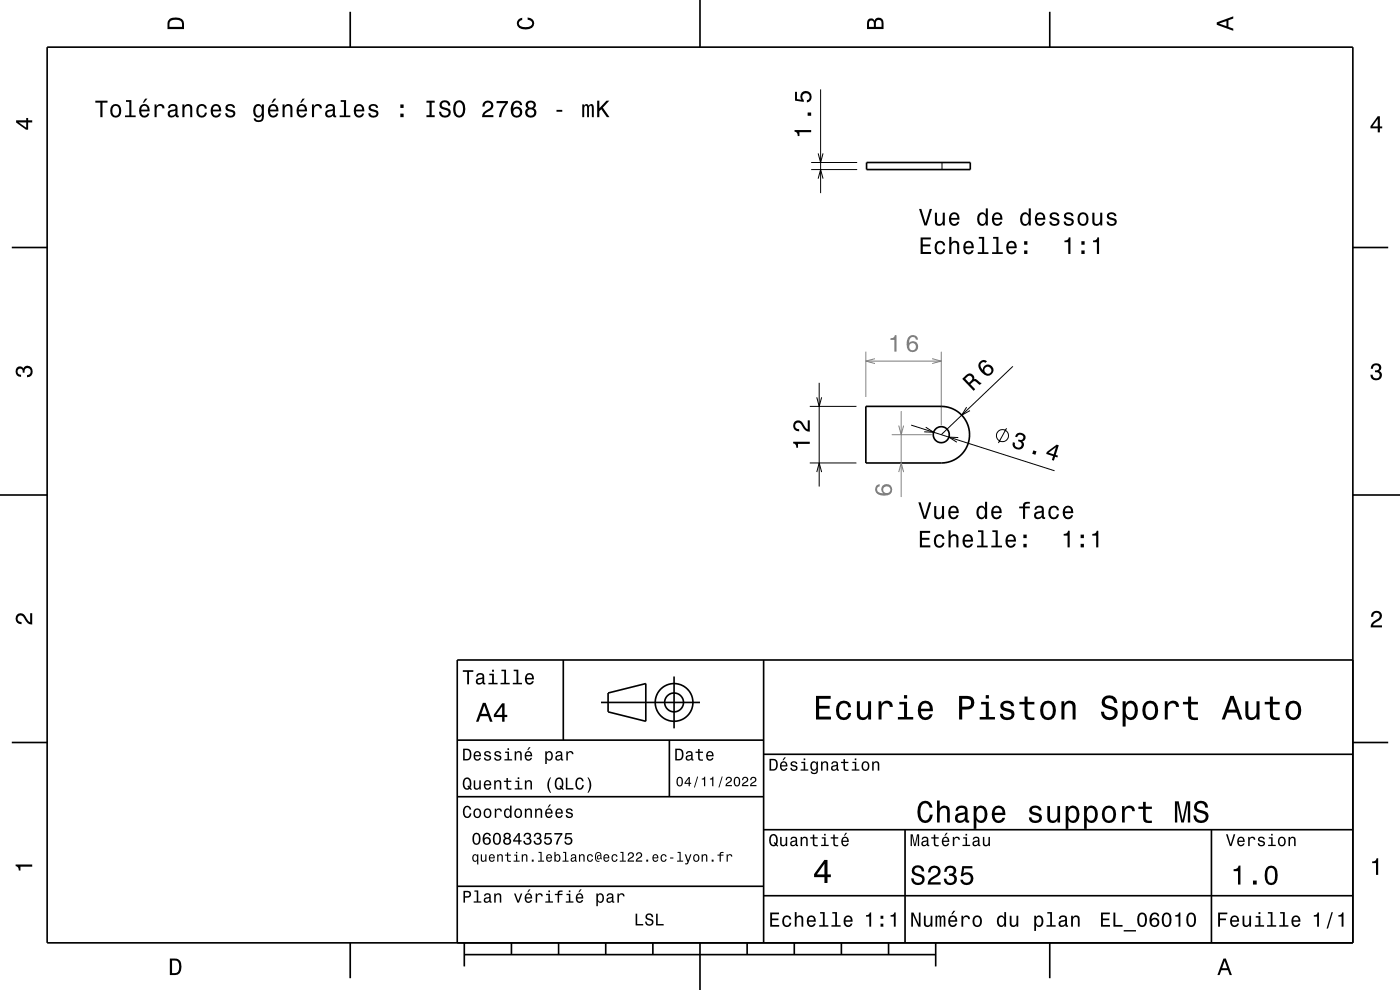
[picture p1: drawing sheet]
<svg xmlns="http://www.w3.org/2000/svg" width="297mm" height="210mm" viewBox="0 0 297 210" stroke-linecap="round" stroke-linejoin="round" font-family="sans-serif">
<g fill="none" stroke="#000" stroke-width=".21">
<path d="M172.1 36h9.7M172.1 34.5h9.7M199.8 34.5v1.5M214.9 77.7l-15.2 14.5M171.8 98.2h9.9M171.8 86.2h9.9M173.3 84.3l.5 1.9 .5-1.9M173.8 81.2v22M193.3 90.2l30.4 9.7M196.4 90.6l1.7 1.1-2-.1M203.3 92.8l-2-.1 1.7 1.1M205.1 86.4l-1.1 1.7 1.8-1"/>
<path d="M213.5 90.8l-1.7 3.2M173.3 100.1l.5-1.9 .5 1.9"/>
<circle cx="212.7" cy="92.4" r="1.28"/>
</g>
<path d="M183.7 74.6v9.6M199.7 74.6v15.6M189.2 92.2h8.5" fill="none" stroke="#808080" stroke-width=".21"/>
<g fill="none" stroke="#000" stroke-width=".35">
<path d="M10 10h277v190h-277zM74.3 2.5v7.5M148.5 0v10M222.7 2.5v7.5M183.8 34.5h22v1.5h-22zM2.5 52.5h7.5M287 52.5h7.5M183.7 86.2h16a6 6 0 0 1 6 6 6 6 0 0 1-6 6h-16zM0 105h10M287 105h10M119.5 140v17M162 140v60"/>
<path d="M287 140h-190v60M2.5 157.5h7.5M97 157h65M127.5 149h21M129 147l8-2v8l-8-2zM142 157v12M143 143.5v11M287 157.5h7.5M97 169h65M162 176h125M162 160h125M192 176v24"/>
<path d="M257 176v24M97 188h65M162 190h125M74.3 200v7.5M98.5 202.5h100M98.5 200v5M108.5 200v2.5M118.5 200v2.5M128.5 200v2.5M138.5 200v2.5M148.5 200v10M158.5 200v2.5"/>
<path d="M168.5 200v2.5M178.5 200v2.5M188.5 200v2.5M198.5 200v5M222.7 200v7.5"/>
<circle cx="199.7" cy="92.2" r="1.7"/>
<circle cx="143" cy="149" r="2"/>
<circle cx="143" cy="149" r="4"/>
</g>
<g fill="#000">
<path d="M36 4a2.18 2.18 0 0 0-.5 2.2h3.5v-1.2a1.43 1.43 0 0 0-1.7-1.3zM36.3 4.4a2.15 2.15 0 0 1 2.2 .3l.1 1h-2.6v-1z" fill-rule="evenodd"/>
<path d="M109.9 4.2l.9-.4v.4a.7 .7 0 0 0-.7 .5 .7 .7 0 0 0 .3 .8 1.7 1.7 0 0 0 2.5-.5 .9 .9 0 0 0-1-.8v-.5a1.24 1.24 0 0 1 1.4 1.1 1.24 1.24 0 0 1-1 1.4 2.22 2.22 0 0 1-2.5-.7l-.2-.5z" fill-rule="evenodd"/>
<path d="M184.2 4.2l-.3 .7v1.3h3.5v-1.3a.98 .98 0 0 0-.7-1.1 .98 .98 0 0 0-1.2 .6 .84 .84 0 0 0-1.3-.2zM184.5 4.5a.54 .54 0 0 1 .6-.1 .54 .54 0 0 1 .3 .6v.7h-1zM185.9 4.4a.62 .62 0 0 1 .8-.1 .62 .62 0 0 1 .3 .6v.8h-1.2z" fill-rule="evenodd"/>
<path d="M258.1 4.7v.6l3.5 1.2v-.4l-1-.4v-1.4l1-.4v-.4zM258.6 5l1.6-.5v1z" fill-rule="evenodd"/>
<path d="M3.4 25.5v.5l2.1 1.5h.5v-1.5h.8v-.5h-.8v-.5h-.4v.5zM4 26h1.6v1.1z" fill-rule="evenodd"/>
<path d="M20.2 21.4v.4h1.1v3.1h.4v-3.1h1.1v-.4zM23.7 22.4a1.53 1.53 0 0 0 .9 2.6 1.48 1.48 0 0 0 1.1-1.5 1.48 1.48 0 0 0-1.1-1.4l-.5 .1zM24 22.7a.67 .67 0 0 1 .7-.2 .67 .67 0 0 1 .5 .5 1.11 1.11 0 0 1-.6 1.6 1.17 1.17 0 0 1-.6-1.9zM26.7 21.2v.4h.7v2.9h-.9v.4h2.3v-.4h-.9v-3.3zM30.8 20.9l-.5 .9h.3l.7-.9zM29.8 22.4a1.54 1.54 0 0 0 .8 2.6 1.07 1.07 0 0 0 1.1-.9h-.4l-.3 .3-.3 .2a.76 .76 0 0 1-.7-1h1.7a1.17 1.17 0 0 0-.4-1.3 1.17 1.17 0 0 0-1.5 .1zM30.2 22.7a.66 .66 0 0 1 .8-.2 .66 .66 0 0 1 .3 .8h-1.3zM32.8 22.2v2.7h.4v-1.6a.66 .66 0 0 1 .4-.8 .66 .66 0 0 1 .8 .3l.1 .2h.4a.89 .89 0 0 0-.7-.9 .89 .89 0 0 0-1 .5v-.4zM35.9 22.3l-.2 .6h.4a.55 .55 0 0 1 .7-.5 .55 .55 0 0 1 .3 .8h-.2a1 1 0 0 0-1 .2 1 1 0 0 0-.3 1.1 .93 .93 0 0 0 1.7 0l.1 .3 .5 .1v-.4h-.2v-1.6a1.02 1.02 0 0 0-.7-.8 1.02 1.02 0 0 0-1.1 .2zM36.1 23.8l1.1-.3a.77 .77 0 0 1-.2 .9 .77 .77 0 0 1-.9 0l-.1-.3zM38.7 22.2v2.7h.4v-1.6a.63 .63 0 0 1 .6-.9 .63 .63 0 0 1 .7 .8v1.7h.4v-1.8a.89 .89 0 0 0-.6-1 .89 .89 0 0 0-1.1 .5v-.4zM42 22.4a1.53 1.53 0 0 0 .8 2.6 1.07 1.07 0 0 0 1.1-1.1h-.4a.67 .67 0 0 1-.7 .7 .67 .67 0 0 1-.7-.6 1.11 1.11 0 0 1 .7-1.6 .59 .59 0 0 1 .7 .6h.4a1.09 1.09 0 0 0-.8-.9 1.09 1.09 0 0 0-1.1 .3zM45 22.4a1.55 1.55 0 0 0 .8 2.6 1.07 1.07 0 0 0 1.1-.9h-.5l-.2 .3-.4 .2a.76 .76 0 0 1-.6-1h1.7a1.17 1.17 0 0 0-.5-1.3 1.17 1.17 0 0 0-1.4 .1zM45.3 22.7a.66 .66 0 0 1 .8-.2 .66 .66 0 0 1 .4 .8h-1.3zM48.1 22.3a.75 .75 0 0 0-.2 .8 .75 .75 0 0 0 .7 .5l.9 .4a.63 .63 0 0 1-.6 .6 .63 .63 0 0 1-.7-.6h-.4a1.07 1.07 0 0 0 1.2 .9 1.07 1.07 0 0 0 .9-1.2l-.4-.3-1.1-.3a.53 .53 0 0 1 .4-.7 .53 .53 0 0 1 .6 .5h.5a1.03 1.03 0 0 0-.7-.9 1.03 1.03 0 0 0-1.1 .3zM54 22.4a1.58 1.58 0 0 0 .8 2.6l.4-.2 .4-.4a.73 .73 0 0 1-.4 1.1 .73 .73 0 0 1-.9-.4h-.5a1.1 1.1 0 0 0 1.3 .8 1.1 1.1 0 0 0 .9-1.2v-2.5h-.4v.4l-.4-.4a.9 .9 0 0 0-1.2 .2zM54.3 22.7a.63 .63 0 0 1 .7-.2 .63 .63 0 0 1 .5 .6 1.11 1.11 0 0 1-.7 1.5 1.19 1.19 0 0 1-.5-1.9zM58.1 20.9l-.5 .9h.3l.7-.9zM57.1 22.4a1.54 1.54 0 0 0 .8 2.6 1.06 1.06 0 0 0 1.1-.9h-.4l-.2 .3-.4 .2a.76 .76 0 0 1-.7-1h1.8a1.16 1.16 0 0 0-.5-1.3 1.16 1.16 0 0 0-1.5 .1zM57.5 22.7a.66 .66 0 0 1 .8-.2 .66 .66 0 0 1 .3 .8h-1.3zM59.9 22.2v2.7h.5v-1.6a.63 .63 0 0 1 .5-.9 .63 .63 0 0 1 .7 .8v1.7h.4v-1.8a.89 .89 0 0 0-.6-1 .89 .89 0 0 0-1 .5v-.4zM64.2 20.9l-.5 .9h.3l.7-.9zM63.2 22.4a1.54 1.54 0 0 0 .8 2.6 1.07 1.07 0 0 0 1.1-.9h-.4l-.3 .3-.3 .2a.76 .76 0 0 1-.7-1h1.7a1.16 1.16 0 0 0-.4-1.3 1.16 1.16 0 0 0-1.5 .1zM63.6 22.7a.66 .66 0 0 1 .8-.2 .66 .66 0 0 1 .3 .8h-1.3zM66.2 22.2v2.7h.4v-1.6a.66 .66 0 0 1 .4-.8 .66 .66 0 0 1 .8 .3v.2h.5a.89 .89 0 0 0-.7-.9 .89 .89 0 0 0-1 .5v-.4zM69.3 22.3l-.2 .6h.4a.55 .55 0 0 1 .6-.5 .55 .55 0 0 1 .4 .8h-.2a1 1 0 0 0-1 .2 1 1 0 0 0-.3 1.1 .93 .93 0 0 0 1.7 0l.1 .3 .5 .1v-.4h-.2v-1.6a1.02 1.02 0 0 0-1.8-.6zM69.5 23.8l1.1-.3a.77 .77 0 0 1-.2 .9 .77 .77 0 0 1-.9 0zM72.3 21.2v.4h.7v2.9h-.9v.4h2.2v-.4h-.9v-3.3zM75.4 22.4a1.55 1.55 0 0 0 .8 2.6 1.07 1.07 0 0 0 1-.9h-.4l-.2 .3-.4 .2a.76 .76 0 0 1-.7-1h1.8a1.17 1.17 0 0 0-.5-1.3 1.17 1.17 0 0 0-1.4 .1zM75.7 22.7a.66 .66 0 0 1 .8-.2 .66 .66 0 0 1 .3 .8h-1.3zM78.4 22.3a.75 .75 0 0 0-.2 .8 .75 .75 0 0 0 .7 .5l.9 .4a.63 .63 0 0 1-.6 .6 .63 .63 0 0 1-.6-.6h-.5a1.07 1.07 0 0 0 1.2 .9 1.07 1.07 0 0 0 .9-1.2l-.4-.3-1.1-.3a.53 .53 0 0 1 .5-.7 .53 .53 0 0 1 .6 .5h.4a1.03 1.03 0 0 0-.7-.9 1.03 1.03 0 0 0-1.1 .3zM84.9 24.1v.8h.7v-.8zM84.9 22.2v.7h.7v-.7zM90.5 21.4v.4h.6v2.6h-.6v.5h1.7v-.5h-.6v-2.6h.6v-.4zM93.5 21.6a.97 .97 0 0 0-.2 1 .97 .97 0 0 0 .9 .6 .77 .77 0 0 1 .9 1 .84 .84 0 0 1-.9 .3 .84 .84 0 0 1-.6-.8h-.5a1.21 1.21 0 0 0 1.5 1.3 1.21 1.21 0 0 0 .8-1.8l-.9-.3a.71 .71 0 0 1-.8-.7 .7 .7 0 0 1 .8-.5 .7 .7 0 0 1 .6 .7h.4a1.17 1.17 0 0 0-.7-1.1 1.17 1.17 0 0 0-1.3 .3zM96.5 21.7a2.52 2.52 0 0 0 .4 3.1 1.21 1.21 0 0 0 1.7-.9 1.93 1.93 0 0 0-.9-2.6l-.8 .1zM97.1 21.8l.3-.1a1.7 1.7 0 0 1 .3 2.7l-.3 .1a1.12 1.12 0 0 1-.8-1.4l.1-.6zM102.7 21.7l-.4 .9h.5a.7 .7 0 0 1 .5-.8 .7 .7 0 0 1 .9 .5 .7 .7 0 0 1-.5 .8 1.8 1.8 0 0 0-1.4 1.8h2.4v-.5h-1.9a2.25 2.25 0 0 1 1.4-1.1 1.13 1.13 0 0 0 .1-1.7 1.13 1.13 0 0 0-1.6 .1zM105.3 21.4v.5h2a5.2 5.2 0 0 0-1.5 3h.5a5.2 5.2 0 0 1 1.4-3v-.5zM108.9 21.6a2.39 2.39 0 0 0 .2 3.3 1.16 1.16 0 0 0 1.5-.4 1.16 1.16 0 0 0-.2-1.5 1.16 1.16 0 0 0-1.6 0 1.02 1.02 0 0 1 .9-1.3 .58 .58 0 0 1 .6 .6h.5a1.11 1.11 0 0 0-.8-.9 1.11 1.11 0 0 0-1.1 .2zM108.8 23.8a.75 .75 0 0 1 1.5 0 .75 .75 0 0 1-1.5 0zM111.8 21.6a.84 .84 0 0 0 .2 1.4 1.11 1.11 0 0 0-.5 1.5 1.11 1.11 0 0 0 1.6 .4 1.03 1.03 0 0 0 .7-.9 1.03 1.03 0 0 0-.6-1 .89 .89 0 0 0 .4-1.1 .89 .89 0 0 0-1-.6zM111.9 23.9a.71 .71 0 0 1 1.4 0 .71 .71 0 0 1-1.4 0zM112 22.3a.6 .6 0 0 1 1.2 0 .6 .6 0 0 1-1.2 0zM118.1 23.3v.4h1.2v-.4zM123.5 22.2v2.7h.4v-1.9l.2-.5h.3l.1 .2 .1 2.2h.3l.1-2.1 .3-.4 .2 .2 .1 .4v1.9h.4v-1.9a.69 .69 0 0 0-.6-.9l-.5 .3-.2-.2-.3-.1-.5 .3v-.2zM126.7 21.4v3.5h.4v-1.3l.5-.4 1.1 1.7h.6l-1.4-2.1 1.4-1.4h-.7l-1.5 1.6v-1.6z" fill-rule="evenodd"/>
<path d="M292.3 24.7l-1.6 2.1v.4h1.6v.9h.4v-.9h.5v-.4h-.5v-2.1zM292.3 25.2v1.6h-1.1z" fill-rule="evenodd"/>
<path d="M207.9 76.7a1.58 1.58 0 0 0 .4 2.4 1.26 1.26 0 0 0 1.8 .5 1.26 1.26 0 0 0 .3-1.9 1.11 1.11 0 0 0-1.2-.3 1.11 1.11 0 0 0-.7 1.1 1.02 1.02 0 0 1-.3-1.5 .58 .58 0 0 1 .9 0l.3-.4a.99 .99 0 0 0-1.5 .1zM208.8 78.6a.75 .75 0 0 1 1.5 0 .75 .75 0 0 1-1.5 0z" fill-rule="evenodd"/>
<path d="M291.1 77.4a1.08 1.08 0 0 1 1.4-.2 1.08 1.08 0 0 1 .4 1.2l-.3 .3a1.06 1.06 0 0 1 .5 1.3 1.06 1.06 0 0 1-1.2 .7 1.1 1.1 0 0 1-1.2-1.2h.5a.71 .71 0 0 0 1 .8 .71 .71 0 0 0 .1-1.3h-.6v-.4a.61 .61 0 0 0 .8-.3 .61 .61 0 0 0-.2-.8 .61 .61 0 0 0-.9 .2l-.1 .5h-.5z" fill-rule="evenodd"/>
<path d="M3.6 78a.86 .86 0 0 1 1.4 .2 1.06 1.06 0 0 1 1.2-.6 1.06 1.06 0 0 1 .7 1.2 1.1 1.1 0 0 1-1.2 1.2v-.4a.71 .71 0 0 0 .8-1 .71 .71 0 0 0-1.3-.1v.6h-.4a.61 .61 0 0 0-.3-.8 .61 .61 0 0 0-.8 .2 .61 .61 0 0 0 .2 .8l.6 .2v.4a1.15 1.15 0 0 1-1.2-.6 1.15 1.15 0 0 1 .3-1.3z" fill-rule="evenodd"/>
<path d="M168.3 93.7v.4a.77 .77 0 0 1 .6 .9h.4v-.8h2.5v-.5zM168.6 89.5a1.2 1.2 0 0 0-.2 1.3 1.2 1.2 0 0 0 1.1 .7v-.5a.71 .71 0 0 1-.8-.5 .71 .71 0 0 1 .5-.8 .71 .71 0 0 1 .9 .5 1.81 1.81 0 0 0 1.7 1.4v-2.4h-.4v1.9a2.23 2.23 0 0 1-1.2-1.5 1.11 1.11 0 0 0-1.6-.1z" fill-rule="evenodd"/>
<path d="M204.1 80.4l2.4 2.5 .4-.3-1-1.1a.84 .84 0 0 1 1.2-.4l.8 .5 .3-.3-1.2-.9h-.4a.97 .97 0 0 0-.4-1.1 .97 .97 0 0 0-1.2 .3zM204.8 80.3a1.08 1.08 0 0 1 1.1-.6 .6 .6 0 0 1 .4 .5 .6 .6 0 0 1-.3 .6l-.4 .4z" fill-rule="evenodd"/>
<path d="M215.6 92.2l-.3 .4 .5 .1a.62 .62 0 0 1 .5-.6 .62 .62 0 0 1 .7 .5 .62 .62 0 0 1-.5 .7l-.4-.1-.1 .4a.72 .72 0 0 1 .7 .7 .72 .72 0 0 1-.7 .7 .72 .72 0 0 1-.7-.7v-.4l-.4-.1a1.18 1.18 0 0 0 1.1 1.6 1.18 1.18 0 0 0 1.1-1.6l-.2-.2a.97 .97 0 0 0 .6-1.2 .97 .97 0 0 0-1.2-.6zM219.2 95.5l-.2 .8 .7 .2 .2-.7zM222.1 95.9l-.2 .4 1.5 .5-.3 .8 .5 .1 .2-.8 .5 .1 .1-.3-.4-.2 .6-2-.4-.2zM222.5 96l1.5-1.1-.5 1.5z" fill-rule="evenodd"/>
<path d="M3.6 130.4a1.22 1.22 0 0 1 2 .7l.4 .6 .4 .3v-1.9h.4v2.4a1.8 1.8 0 0 1-1.7-1.4 .71 .71 0 0 0-.9-.5 .71 .71 0 0 0-.5 .8 .71 .71 0 0 0 .9 .5v.5a1.18 1.18 0 0 1-1.2-.7 1.18 1.18 0 0 1 .2-1.3z" fill-rule="evenodd"/>
<path d="M291.2 129.9a1.18 1.18 0 0 1 1.9 .3 1.18 1.18 0 0 1-1 1.7l-.5 .3-.3 .5h1.9v.4h-2.4a1.8 1.8 0 0 1 1.4-1.8 .71 .71 0 0 0 .5-.8 .71 .71 0 0 0-.9-.5 .71 .71 0 0 0-.5 .8h-.4z" fill-rule="evenodd"/>
<path d="M98.2 158.8v2.5h.9a1.37 1.37 0 0 0 .7-2.2 1.56 1.56 0 0 0-1.6-.3zM98.6 159.1a.98 .98 0 0 1 1.1 .7 .98 .98 0 0 1-.6 1.2h-.5zM100.7 159.6a1.04 1.04 0 0 0-.2 1.2 1.04 1.04 0 0 0 1 .5l.5-.5h-.3l-.4 .3a.54 .54 0 0 1-.5-.7h1.3a.83 .83 0 0 0-.4-.9 .83 .83 0 0 0-1 .1zM100.9 159.7l.2-.1a.47 .47 0 0 1 .5 .1 .47 .47 0 0 1 .1 .5h-.9zM102.9 159.5l-.2 .1a.69 .69 0 0 0 .9 .9l.2 .1a.43 .43 0 0 1-.4 .5 .43 .43 0 0 1-.4-.4h-.3a.74 .74 0 0 0 .9 .7 .74 .74 0 0 0 .5-1l-1-.4a.38 .38 0 0 1 .3-.5 .38 .38 0 0 1 .4 .4h.3a.78 .78 0 0 0-1.2-.4zM105.1 159.5l-.2 .1a.69 .69 0 0 0 .9 .9l.2 .1a.43 .43 0 0 1-.4 .5 .43 .43 0 0 1-.5-.4h-.3a.74 .74 0 0 0 .9 .7 .74 .74 0 0 0 .5-1l-.9-.4a.38 .38 0 0 1 .3-.5 .38 .38 0 0 1 .4 .4h.3a.77 .77 0 0 0-1.2-.4zM107.2 159.4v.3h.5v1.3h-.7v.3h1.6v-.3h-.6v-1.6zM107.7 158.7v.4h.3v-.4zM109.2 159.4v1.9h.3v-1.1a.45 .45 0 0 1 .4-.6 .45 .45 0 0 1 .5 .5v1.2h.3v-1.3a.63 .63 0 0 0-.5-.7 .63 .63 0 0 0-.7 .4v-.3zM112.2 158.5l-.4 .6h.3l.5-.6zM111.5 159.6a1.04 1.04 0 0 0-.2 1.2 1.04 1.04 0 0 0 1.1 .5l.5-.5h-.3l-.5 .3a.54 .54 0 0 1-.5-.7h1.3a.83 .83 0 0 0-.4-.9 .83 .83 0 0 0-1 .1zM111.8 159.7l.1-.1a.48 .48 0 0 1 .5 .1 .48 .48 0 0 1 .2 .5h-1zM115.7 159.4v2.7h.3v-1.1a.66 .66 0 0 0 .7 .4 .66 .66 0 0 0 .5-.6 .91 .91 0 0 0 0-1.1 .91 .91 0 0 0-1-.3l-.2 .3v-.3zM116.1 159.8a.45 .45 0 0 1 .5-.2 .45 .45 0 0 1 .3 .4 .65 .65 0 0 1 .1 .8 .65 .65 0 0 1-.7 .2 .98 .98 0 0 1-.2-1.2zM118.1 159.5l-.2 .4h.3a.39 .39 0 0 1 .4-.3 .39 .39 0 0 1 .3 .5h-.1a.65 .65 0 0 0-1 .4 .65 .65 0 0 0 .6 .9l.6-.3 .1 .2h.4v-.2l-.2-.1v-1.1a.72 .72 0 0 0-.5-.6 .72 .72 0 0 0-.7 .2zM118.2 160.6l.8-.3a.55 .55 0 0 1-.2 .7 .55 .55 0 0 1-.6 0zM120.1 159.4v1.9h.4v-1.1a.47 .47 0 0 1 .2-.6 .47 .47 0 0 1 .6 .2v.2h.4a.64 .64 0 0 0-.5-.7 .64 .64 0 0 0-.8 .4v-.3z" fill-rule="evenodd"/>
<path d="M98.2 142.2v.3h.9v2.7h.4v-2.7h.9v-.3zM101.3 143l-.3 .5h.4a.47 .47 0 0 1 .5-.4 .47 .47 0 0 1 .4 .6l-.2 .1a.84 .84 0 0 0-1 .2 .84 .84 0 0 0 0 1.1 .9 .9 0 0 0 1.3-.2l.1 .2 .5 .1v-.3l-.3-.1v-1.3a.87 .87 0 0 0-1.4-.5zM101.4 144.3l.9-.3a.66 .66 0 0 1-.1 .7 .66 .66 0 0 1-.8 .1zM103.8 142.9v.3h.6v1.6h-.8v.4h2v-.4h-.8v-1.9zM104.4 142.1v.4h.4v-.4zM106.4 142.1v.3h.6v2.4h-.8v.4h1.9v-.4h-.7v-2.7zM109 142.1v.3h.6v2.4h-.8v.4h1.9v-.4h-.7v-2.7zM111.6 143.1a1.32 1.32 0 0 0 .7 2.1 .9 .9 0 0 0 .9-.7h-.3l-.2 .3-.4 .1a.65 .65 0 0 1-.6-.8h1.6a1 1 0 0 0-.4-1.2 1 1 0 0 0-1.3 .2zM111.9 143.3a.57 .57 0 0 1 .7-.1 .57 .57 0 0 1 .3 .6h-1.2z" fill-rule="evenodd"/>
<path d="M102.4 149.1l-1.4 4h.5l.4-1.2h1.6l.4 1.2h.6l-1.5-4zM102.7 149.7l.7 1.7h-1.3zM106.5 149.2l-1.7 2.4v.5h1.7v1h.5v-1h.6v-.5h-.6v-2.4zM106.5 149.9v1.7h-1.3z" fill-rule="evenodd"/>
<path d="M143.2 158.8v2.5h.9a1.37 1.37 0 0 0 .7-2.2 1.56 1.56 0 0 0-1.6-.3zM143.6 159.1a.98 .98 0 0 1 1.1 .7 .98 .98 0 0 1-.6 1.2h-.5zM145.7 159.5l-.2 .4h.3a.39 .39 0 0 1 .5-.3 .39 .39 0 0 1 .3 .5h-.2a.65 .65 0 0 0-.9 .4 .65 .65 0 0 0 .5 .9l.7-.3v.2h.4v-.2l-.1-.1-.1-1.1a.73 .73 0 0 0-.4-.6 .73 .73 0 0 0-.8 .2zM145.8 160.6l.8-.3a.55 .55 0 0 1-.1 .7 .55 .55 0 0 1-.7 0zM148.1 158.9v.5h-.5v.3h.5v1.3a.75 .75 0 0 0 1 .4v-.3a.48 .48 0 0 1-.7-.3v-1.1h.7v-.3h-.7v-.5zM150 159.6a1.04 1.04 0 0 0-.2 1.2 1.04 1.04 0 0 0 1.1 .5l.5-.5h-.4l-.4 .3a.54 .54 0 0 1-.5-.7h1.3a.83 .83 0 0 0-.4-.9 .83 .83 0 0 0-1 .1zM150.3 159.7l.1-.1a.48 .48 0 0 1 .5 .1 .48 .48 0 0 1 .2 .5h-1z" fill-rule="evenodd"/>
<path d="M173.1 147.6v5h3.2v-.6h-2.5v-1.7h2.2v-.6h-2.2v-1.5h2.4v-.6zM177.8 149.2a2.59 2.59 0 0 0 .5 3.4 1.58 1.58 0 0 0 2.3-1.4h-.6a.95 .95 0 0 1-.9 1 .95 .95 0 0 1-1-.9 1.59 1.59 0 0 1 .9-2.1 .85 .85 0 0 1 .9 .8h.7a1.56 1.56 0 0 0-1.1-1.3 1.56 1.56 0 0 0-1.7 .5zM181.8 148.8v2.5a1.27 1.27 0 0 0 .9 1.4 1.27 1.27 0 0 0 1.5-.7v.6h.6v-3.8h-.6v2.2a.92 .92 0 0 1-.6 1.1 .92 .92 0 0 1-1.2-.4v-2.9zM186.4 148.8v3.8h.6v-2.2a.95 .95 0 0 1 .5-1.1 .95 .95 0 0 1 1.2 .3l.1 .4h.6a1.28 1.28 0 0 0-1-1.4 1.28 1.28 0 0 0-1.4 .8v-.6zM190.8 148.9v.5h1v2.7h-1.3v.5h3.2v-.5h-1.3v-3.2zM191.8 147.4v.8h.6v-.8zM195.1 149.2a2.62 2.62 0 0 0 .5 3.4 1.57 1.57 0 0 0 2.2-1.1h-.6l-.3 .5-.5 .2a1.08 1.08 0 0 1-1-1.3h2.5a1.66 1.66 0 0 0-.7-2 1.66 1.66 0 0 0-2.1 .3zM195.6 149.5a.94 .94 0 0 1 1.2-.2 .94 .94 0 0 1 .5 1h-1.9zM203.5 147.6v5h.6v-2.1h.8a1.47 1.47 0 0 0 1.8-1.2 1.47 1.47 0 0 0-1.5-1.7zM204.1 148.2a1.6 1.6 0 0 1 1.8 .5 .86 .86 0 0 1 0 .9 .86 .86 0 0 1-.9 .3h-.9zM208.1 148.9v.5h1v2.7h-1.3v.5h3.3v-.5h-1.3v-3.2zM209.1 147.4v.8h.7v-.8zM212.6 148.9a1.08 1.08 0 0 0-.3 1.2 1.08 1.08 0 0 0 1 .7l1.1 .4a.57 .57 0 0 1 .2 .6 .57 .57 0 0 1-.5 .4 .96 .96 0 0 1-1.4-.8h-.6a1.6 1.6 0 0 0 1.3 1.4 1.6 1.6 0 0 0 1.7-.8 1.13 1.13 0 0 0-1-1.6l-1.1-.3-.2-.4a.87 .87 0 0 1 .9-.5 .87 .87 0 0 1 .8 .6h.6a1.41 1.41 0 0 0-2.1-1.1zM217.4 147.8v1.1h-1.1v.5h1.1v2.6l.2 .4 .4 .3h1.4v-.5a.97 .97 0 0 1-1.4-.5v-2.3h1.4v-.5h-1.4v-1.1zM221.1 149.2a2.56 2.56 0 0 0 .5 3.4 1.72 1.72 0 0 0 1.8-.2 1.72 1.72 0 0 0 .6-1.7 1.7 1.7 0 0 0-.9-1.9 1.7 1.7 0 0 0-2 .4zM221.6 149.6a.96 .96 0 0 1 1-.4 .96 .96 0 0 1 .7 .8 1.59 1.59 0 0 1-1 2.2 1.19 1.19 0 0 1-1-1.5zM225.2 148.8v3.8h.6v-2.2a.97 .97 0 0 1 .5-1.1 .97 .97 0 0 1 1.1 .2l.1 .7v2.4h.7v-2.5a1.27 1.27 0 0 0-.9-1.4 1.27 1.27 0 0 0-1.5 .6v-.5zM234.1 147.9a1.38 1.38 0 0 0-.3 1.5 1.38 1.38 0 0 0 1.3 .9 1.25 1.25 0 0 1 1.4 .9 1.15 1.15 0 0 1-1.3 .9 1.15 1.15 0 0 1-1-1.1h-.7a1.8 1.8 0 0 0 1.7 1.8 1.8 1.8 0 0 0 1.9-1.6 1.46 1.46 0 0 0-1.5-1.4l-.6-.2a.83 .83 0 0 1-.5-1.1 .83 .83 0 0 1 1.2-.3l.5 .5 .1 .4h.7a1.67 1.67 0 0 0-1-1.6 1.67 1.67 0 0 0-1.9 .4zM238.2 148.8v5.3h.6v-2.1a1.32 1.32 0 0 0 1.4 .7 1.32 1.32 0 0 0 1.1-1.1 2.43 2.43 0 0 0-.8-2.8 1.21 1.21 0 0 0-1.7 .5v-.5zM239.1 149.6a.9 .9 0 0 1 .9-.4 .9 .9 0 0 1 .7 .8 1.61 1.61 0 0 1-.9 2.2 1.18 1.18 0 0 1-1-1.5zM242.8 149.2a2.56 2.56 0 0 0 .5 3.4 1.72 1.72 0 0 0 1.8-.2 1.72 1.72 0 0 0 .6-1.7 1.7 1.7 0 0 0-.9-1.9 1.7 1.7 0 0 0-2 .4zM243.3 149.6a.96 .96 0 0 1 1-.4 .96 .96 0 0 1 .7 .8 1.59 1.59 0 0 1-1 2.2 1.19 1.19 0 0 1-1-1.5zM247.1 148.8v3.8h.6v-2.2a.95 .95 0 0 1 .5-1.1 .95 .95 0 0 1 1.2 .3l.1 .4h.6a1.28 1.28 0 0 0-1-1.4 1.28 1.28 0 0 0-1.4 .8v-.6zM252 147.8v1.1h-1v.5h1l.1 2.6 .2 .4 .4 .3h1.4v-.5a.97 .97 0 0 1-1.4-.5v-2.3h1.4v-.5h-1.4v-1.1zM261 147.6l-1.8 5h.6l.6-1.4h2l.5 1.4h.7l-1.9-5zM261.4 148.3l.7 2.2h-1.5zM264.2 148.8v2.5a1.27 1.27 0 0 0 .9 1.4 1.27 1.27 0 0 0 1.5-.7v.6h.6v-3.8h-.6v2.2a.92 .92 0 0 1-.6 1.1 .92 .92 0 0 1-1.1-.4l-.1-2.9zM269.4 147.8v1.1h-1.1v.5h1.1v2.6l.2 .4 .4 .3 .7 .1 .8-.1v-.5a.97 .97 0 0 1-1.4-.5l-.1-2.3h1.5v-.5h-1.5v-1.1zM273.1 149.2a2.56 2.56 0 0 0 .6 3.4 1.72 1.72 0 0 0 1.8-.2 1.72 1.72 0 0 0 .6-1.7 1.7 1.7 0 0 0-.9-1.9 1.7 1.7 0 0 0-2.1 .4zM273.6 149.6a.96 .96 0 0 1 1-.4 .96 .96 0 0 1 .7 .8 1.59 1.59 0 0 1-.9 2.2 1.19 1.19 0 0 1-1.1-1.5z" fill-rule="evenodd"/>
<path d="M98.4 165.2a1.45 1.45 0 0 0 .7 2.3l.5-.2 .3 .3 .2-.2-.3-.3a1.53 1.53 0 0 0-.5-2.2l-.6 .1zM98.8 165.3l.3-.1a1.2 1.2 0 0 1 .5 1.6l-.3-.2-.2 .2 .3 .3-.3 .1a1.21 1.21 0 0 1-.3-1.9zM100.5 165.5v1.3a.63 .63 0 0 0 .4 .7 .63 .63 0 0 0 .8-.3v.3h.3v-2h-.3v1.2a.46 .46 0 0 1-.3 .5 .46 .46 0 0 1-.6-.2v-1.5zM102.8 165.7a1.04 1.04 0 0 0-.1 1.2 1.04 1.04 0 0 0 1 .6l.5-.6h-.3l-.5 .4a.54 .54 0 0 1-.4-.7h1.2a.83 .83 0 0 0-.3-1 .83 .83 0 0 0-1.1 .1zM103.1 165.9l.1-.1a.47 .47 0 0 1 .5 .1 .47 .47 0 0 1 .2 .4h-.9zM104.8 165.5v2h.4v-1.1a.45 .45 0 0 1 .3-.7 .45 .45 0 0 1 .5 .6v1.2h.3v-1.3a.63 .63 0 0 0-.4-.7 .63 .63 0 0 0-.8 .3v-.3zM107.4 165v.6h-.5v.3h.5l.1 1.3a.75 .75 0 0 0 1 .3v-.3l-.7-.1v-.3v-.9h.7v-.3h-.7v-.6zM109.3 165.6v.3h.5v1.3h-.6v.3h1.6v-.3h-.6v-1.6zM109.8 164.9v.3h.4v-.3zM111.4 165.5v2h.3v-1.1a.45 .45 0 0 1 .3-.7 .45 .45 0 0 1 .5 .6v1.2h.4v-1.3a.63 .63 0 0 0-.5-.7 .63 .63 0 0 0-.7 .3v-.3zM116.7 164.9a2.56 2.56 0 0 0 0 3.3h.2a3.1 3.1 0 0 1 0-3.3zM117.9 165.2a1.45 1.45 0 0 0 .7 2.3l.6-.2 .2 .3 .2-.2-.3-.3a1.54 1.54 0 0 0-.5-2.2l-.6 .1zM118.4 165.3l.2-.1a1.2 1.2 0 0 1 .5 1.6l-.3-.2-.1 .2 .2 .3-.3 .1a1.21 1.21 0 0 1-.2-1.9zM120 165v2.5h1.6v-.3h-1.2v-2.2zM122.3 165.2a1.45 1.45 0 0 0 .7 2.3 .94 .94 0 0 0 .9-1h-.4a.58 .58 0 0 1-.8 .7 1.49 1.49 0 0 1 0-1.9 .51 .51 0 0 1 .8 .4h.3a.85 .85 0 0 0-.6-.8 .85 .85 0 0 0-.9 .3zM124.6 164.9a3.1 3.1 0 0 1 0 3.3h.2a2.56 2.56 0 0 0 0-3.3z" fill-rule="evenodd"/>
<path d="M98.4 171.2a1.45 1.45 0 0 0 .7 2.3 .94 .94 0 0 0 .9-1h-.3a.59 .59 0 0 1-.8 .7 1.31 1.31 0 0 1 .2-2l.3 .1 .2 .4h.4a.85 .85 0 0 0-.6-.8 .85 .85 0 0 0-1 .3zM100.6 171.7a1.04 1.04 0 0 0-.1 1.3 1.04 1.04 0 0 0 1.1 .5 1.04 1.04 0 0 0 .5-1.3 1.04 1.04 0 0 0-1.2-.7zM100.9 171.9a.48 .48 0 0 1 .5-.1 .48 .48 0 0 1 .3 .4 .66 .66 0 0 1 0 .7 .66 .66 0 0 1-.7 .3 .98 .98 0 0 1-.1-1.3zM102.8 171.7a1.04 1.04 0 0 0-.2 1.3 1.04 1.04 0 0 0 1.2 .5 1.04 1.04 0 0 0 .5-1.3 1.04 1.04 0 0 0-1.2-.7zM103 171.9a.48 .48 0 0 1 .5-.1 .48 .48 0 0 1 .4 .4 .66 .66 0 0 1 0 .7 .66 .66 0 0 1-.7 .3 .97 .97 0 0 1-.2-1.3zM105 171.5v2h.3v-1.1a.47 .47 0 0 1 .2-.6 .47 .47 0 0 1 .6 .2l.1 .1h.3a.64 .64 0 0 0-.5-.6 .64 .64 0 0 0-.7 .4v-.4zM107.1 171.7a1.06 1.06 0 0 0-.2 1.2 1.06 1.06 0 0 0 .9 .6l.4-.3v.3h.3v-2.6h-.3v.9a.63 .63 0 0 0-1.1-.1zM107.4 171.9a.44 .44 0 0 1 .4-.1 .44 .44 0 0 1 .4 .4 .65 .65 0 0 1 0 .7 .65 .65 0 0 1-.7 .3l-.2-.4zM109.3 171.7a1.04 1.04 0 0 0-.1 1.3 1.04 1.04 0 0 0 1.1 .5 1.04 1.04 0 0 0 .5-1.3 1.04 1.04 0 0 0-1.2-.7zM109.5 171.9a.48 .48 0 0 1 .6-.1 .48 .48 0 0 1 .3 .4 .66 .66 0 0 1 0 .7 .66 .66 0 0 1-.7 .3 .98 .98 0 0 1-.2-1.3zM111.4 171.5v2h.3v-1.1a.45 .45 0 0 1 .3-.7 .45 .45 0 0 1 .5 .6v1.2h.4v-1.3a.63 .63 0 0 0-.5-.7 .63 .63 0 0 0-.7 .3v-.3zM113.5 171.5v2h.3v-1.1a.45 .45 0 0 1 .3-.6 .45 .45 0 0 1 .6 .2v1.5h.3v-1.3a.63 .63 0 0 0-.4-.7 .63 .63 0 0 0-.8 .3v-.3zM116.5 170.7l-.3 .6h.2l.5-.6zM115.9 171.7a1.04 1.04 0 0 0-.2 1.2 1.04 1.04 0 0 0 1 .6l.5-.6h-.3l-.4 .4a.54 .54 0 0 1-.5-.7h1.2a.83 .83 0 0 0-.3-1 .83 .83 0 0 0-1 .1zM116.1 171.9l.2-.1a.47 .47 0 0 1 .4 .1 .47 .47 0 0 1 .2 .4h-.9zM118 171.7a1.04 1.04 0 0 0-.2 1.2 1.04 1.04 0 0 0 1.1 .6l.5-.6h-.3l-.5 .4a.53 .53 0 0 1-.5-.7h1.3a.83 .83 0 0 0-.3-1 .83 .83 0 0 0-1.1 .1zM118.3 171.9l.1-.1a.47 .47 0 0 1 .5 .1 .47 .47 0 0 1 .2 .4h-1zM120.2 171.6l-.1 .2a.69 .69 0 0 0 .8 .9l.3 .1a.43 .43 0 0 1-.4 .5 .43 .43 0 0 1-.5-.4h-.3a.74 .74 0 0 0 .9 .7 .74 .74 0 0 0 .5-1.1l-1-.3a.38 .38 0 0 1 .3-.5 .38 .38 0 0 1 .5 .3h.3a.77 .77 0 0 0-1.3-.4z" fill-rule="evenodd"/>
<path d="M100.4 177a1.44 1.44 0 0 0 .7 2.2 1.45 1.45 0 0 0 .6-2.2 .79 .79 0 0 0-1.3 0zM100.8 177h.5a1.69 1.69 0 0 1 0 1.9h-.5a1.71 1.71 0 0 1 0-1.9zM102.8 176.8a1.72 1.72 0 0 0 .1 2.3 .83 .83 0 0 0 1.1-.2 .83 .83 0 0 0-.1-1.1 .83 .83 0 0 0-1.2 0 .73 .73 0 0 1 .6-.9l.3 .1 .2 .3h.3a.8 .8 0 0 0-.5-.6 .8 .8 0 0 0-.8 .1zM102.7 178.4a.55 .55 0 0 1 1.1 0 .55 .55 0 0 1-1.1 0zM104.8 177a1.44 1.44 0 0 0 .6 2.2 1.45 1.45 0 0 0 .7-2.2 .79 .79 0 0 0-1.3 0zM105.2 177h.5a1.71 1.71 0 0 1 0 1.9h-.5a1.69 1.69 0 0 1 0-1.9zM107 176.8l-.1 .2a.57 .57 0 0 0 .2 .8 .79 .79 0 0 0-.3 1.1 .79 .79 0 0 0 1.2 .3 .74 .74 0 0 0 .5-.7 .74 .74 0 0 0-.5-.7 .68 .68 0 0 0 .2-1 .68 .68 0 0 0-.9-.1zM107.1 178.5a.51 .51 0 0 1 1 0 .51 .51 0 0 1-1 0zM107.2 177.3a.42 .42 0 0 1 .8 0 .42 .42 0 0 1-.8 0zM110 176.7l-1.1 1.5v.3h1.1v.7h.3v-.7h.3v-.3h-.3v-1.5zM110 177.1v1.1h-.8zM111.3 176.9l-.2 .6h.3a.44 .44 0 0 1 .2-.6 .44 .44 0 0 1 .6 .2 .44 .44 0 0 1-.1 .6h-.4v.3a.53 .53 0 0 1 .7 .4 .53 .53 0 0 1-.6 .6 .53 .53 0 0 1-.4-.6h-.4a.84 .84 0 0 0 1.1 .8 .84 .84 0 0 0 .4-1.3l-.1-.1a.72 .72 0 0 0 0-1.1 .72 .72 0 0 0-1.1 .2zM113.5 176.9l-.3 .6h.4a.44 .44 0 0 1 .2-.6 .44 .44 0 0 1 .6 .2 .44 .44 0 0 1-.2 .6h-.3v.3a.53 .53 0 0 1 .7 .4 .53 .53 0 0 1-.6 .6 .53 .53 0 0 1-.5-.6h-.3a.84 .84 0 0 0 1.1 .8 .84 .84 0 0 0 .4-1.3l-.2-.1a.72 .72 0 0 0 0-1.1 .72 .72 0 0 0-1 .2zM115.6 176.7l-.2 1.3h.3a.57 .57 0 0 1 .9-.1 .57 .57 0 0 1 0 .9 .57 .57 0 0 1-.9-.3h-.3a.86 .86 0 0 0 1 .7 .86 .86 0 0 0 .6-1.1 .86 .86 0 0 0-1.2-.4l.1-.7h1.1v-.3zM117.6 176.7v.3h1.4a3.7 3.7 0 0 0-1.1 2.2h.4a3.8 3.8 0 0 1 1-2.2v-.3zM120 176.7l-.2 1.3h.3a.57 .57 0 0 1 .8-.1 .57 .57 0 0 1 0 .9 .57 .57 0 0 1-.9-.3h-.3a.86 .86 0 0 0 1.1 .7 .86 .86 0 0 0 .6-1.1 .86 .86 0 0 0-1.3-.4l.1-.7h1.1v-.3z" fill-rule="evenodd"/>
<path d="M143.7 165a1.16 1.16 0 0 0 .5 1.8 1.16 1.16 0 0 0 .5-1.8 .63 .63 0 0 0-1 0zM144 165.1l.2-.1a.98 .98 0 0 1 0 1.6l-.2-.1-.2-.3v-.7zM146.1 164.8l-.9 1.2v.3h.9v.5h.2v-.5h.3v-.3h-.3v-1.2zM146.1 165.2v.8h-.6zM147.9 164.7l-.7 2.3h.2l.7-2.3zM148.9 165.1v.3h.4v1.4h.3v-2zM150.6 165.1v.3h.5v1.4h.2v-2zM153.1 164.7l-.7 2.3h.2l.7-2.3zM154.1 164.9l-.2 .6h.3a.4 .4 0 0 1 .3-.5 .4 .4 0 0 1 .5 .3 .4 .4 0 0 1-.3 .5l-.2 .1a.93 .93 0 0 0-.6 .9h1.4v-.3h-1.1l.5-.4a.67 .67 0 0 0 .5-1 .67 .67 0 0 0-1.1-.2zM155.8 165a1.15 1.15 0 0 0 .5 1.8 1.16 1.16 0 0 0 .5-1.8 .63 .63 0 0 0-1 0zM156.1 165.1l.2-.1a.98 .98 0 0 1 0 1.6l-.2-.1-.2-.3v-.7zM157.6 164.9l-.2 .6h.3a.4 .4 0 0 1 .3-.5 .4 .4 0 0 1 .5 .3 .4 .4 0 0 1-.3 .5l-.2 .1a.94 .94 0 0 0-.6 .9h1.3v-.3h-1l.4-.4a.67 .67 0 0 0 .6-1 .67 .67 0 0 0-1.1-.2zM159.3 164.9l-.2 .6h.3a.4 .4 0 0 1 .3-.5 .4 .4 0 0 1 .5 .3 .4 .4 0 0 1-.3 .5l-.2 .1a.93 .93 0 0 0-.6 .9h1.4v-.3h-1.1l.5-.4a.67 .67 0 0 0 .5-1 .67 .67 0 0 0-1.1-.2z" fill-rule="evenodd"/>
<path d="M163.2 161v2.5h.9a1.37 1.37 0 0 0 .7-2.2 1.58 1.58 0 0 0-1.6-.3zM163.6 161.3a.98 .98 0 0 1 1.1 .7 .98 .98 0 0 1-.6 1.2h-.5zM166.4 160.7l-.4 .6h.2l.5-.6zM165.7 161.7a1.04 1.04 0 0 0-.2 1.2 1.04 1.04 0 0 0 1 .6l.5-.6h-.3l-.4 .4a.54 .54 0 0 1-.5-.7h1.3a.83 .83 0 0 0-.4-1 .83 .83 0 0 0-1 .1zM165.9 161.9l.2-.1a.48 .48 0 0 1 .5 .1 .48 .48 0 0 1 .1 .4h-.9zM167.9 161.6l-.2 .2a.68 .68 0 0 0 .9 .9l.2 .1a.43 .43 0 0 1-.4 .5 .43 .43 0 0 1-.4-.4h-.3a.74 .74 0 0 0 .9 .7 .74 .74 0 0 0 .5-1.1l-1-.3a.38 .38 0 0 1 .3-.5 .38 .38 0 0 1 .4 .4l.3-.1a.78 .78 0 0 0-1.2-.4zM170 161.6v.3h.5v1.3h-.7v.3h1.7v-.3h-.7v-1.6zM170.5 160.9v.3h.3v-.3zM172.1 161.7a1.06 1.06 0 0 0-.2 1.2 1.06 1.06 0 0 0 .9 .6l.4-.3a.52 .52 0 0 1-.2 .7 .52 .52 0 0 1-.7-.3h-.3a.78 .78 0 0 0 .9 .6 .78 .78 0 0 0 .6-.8v-1.9h-.3v.4l-.2-.3a.64 .64 0 0 0-.9 .1zM172.4 161.9a.45 .45 0 0 1 .4-.1 .45 .45 0 0 1 .4 .4 .65 .65 0 0 1 0 .7 .65 .65 0 0 1-.7 .3l-.2-.4zM174.2 161.5v2h.3v-1.1a.45 .45 0 0 1 .3-.6 .45 .45 0 0 1 .5 .2l.1 1.5h.3v-1.3a.63 .63 0 0 0-.5-.7 .63 .63 0 0 0-.7 .3v-.3zM176.6 161.6l-.2 .5h.3a.39 .39 0 0 1 .4-.4 .39 .39 0 0 1 .3 .6h-.1a.65 .65 0 0 0-1 .4 .65 .65 0 0 0 .6 .8l.6-.3 .1 .2 .4 .1-.2-.4v-1a.73 .73 0 0 0-1.2-.5zM176.7 162.7l.8-.2a.55 .55 0 0 1-.2 .6 .55 .55 0 0 1-.6 .1zM178.9 161v.6h-.5v.3h.5l.1 1.3a.75 .75 0 0 0 1 .3v-.3a.48 .48 0 0 1-.7-.2v-1.1h.7v-.3h-.7v-.6zM180.8 161.6v.3h.5v1.3h-.6v.3h1.6v-.3h-.6v-1.6zM181.3 160.9v.3h.4v-.3zM183 161.7a1.04 1.04 0 0 0-.2 1.3 1.04 1.04 0 0 0 1.2 .5 1.04 1.04 0 0 0 .4-1.3 1.04 1.04 0 0 0-1.2-.7zM183.2 161.9a.48 .48 0 0 1 .5-.1 .48 .48 0 0 1 .4 .4 .66 .66 0 0 1 0 .7 .66 .66 0 0 1-.7 .3 .98 .98 0 0 1-.2-1.3zM185 161.5v2h.3v-1.1a.45 .45 0 0 1 .3-.6 .45 .45 0 0 1 .6 .2v1.5h.3v-1.3a.63 .63 0 0 0-.4-.7 .63 .63 0 0 0-.8 .3v-.3z" fill-rule="evenodd"/>
<path d="M163.4 177.2a1.45 1.45 0 0 0 .7 2.3l.5-.2 .3 .3 .2-.2-.3-.3a1.53 1.53 0 0 0-.5-2.2l-.6 .1zM163.8 177.3l.3-.1a1.21 1.21 0 0 1 .5 1.7l-.3-.3-.2 .2 .3 .3a.45 .45 0 0 1-.7-.1 1.62 1.62 0 0 1 .1-1.7zM165.5 177.5v1.3a.63 .63 0 0 0 .4 .7 .63 .63 0 0 0 .8-.3v.3h.3v-2h-.3v1.2a.46 .46 0 0 1-.3 .5 .46 .46 0 0 1-.6-.2v-1.5zM167.9 177.6l-.2 .5h.3a.39 .39 0 0 1 .5-.4 .39 .39 0 0 1 .2 .6h-.1a.65 .65 0 0 0-.9 .4 .65 .65 0 0 0 .5 .8l.6-.3 .1 .2 .4 .1v-.3h-.2v-1.1a.73 .73 0 0 0-1.2-.5zM168 178.7l.8-.2a.55 .55 0 0 1-.2 .6 .55 .55 0 0 1-.6 .1zM169.8 177.5v2h.4v-1.1a.45 .45 0 0 1 .2-.6 .45 .45 0 0 1 .6 .2v1.5h.3v-1.3a.63 .63 0 0 0-.4-.7 .63 .63 0 0 0-.8 .3v-.3zM172.4 177v.6h-.5v.3h.5l.1 1.3a.75 .75 0 0 0 1 .3v-.3a.49 .49 0 0 1-.7-.2v-1.1h.7v-.3h-.7v-.6zM174.3 177.6v.3h.5v1.3h-.6v.3h1.6v-.3h-.6v-1.6zM174.8 176.9v.3h.4v-.3zM176.8 177v.6h-.6v.3h.6v1.3a.74 .74 0 0 0 1 .3v-.3a.49 .49 0 0 1-.7-.2v-1.1h.7v-.3h-.7v-.6zM179.4 176.7l-.4 .6h.2l.5-.6zM178.7 177.7a1.04 1.04 0 0 0-.2 1.2 1.04 1.04 0 0 0 1 .6l.5-.6h-.3l-.4 .4a.54 .54 0 0 1-.5-.7h1.3a.83 .83 0 0 0-.4-1 .83 .83 0 0 0-1 .1zM178.9 177.9l.2-.1a.48 .48 0 0 1 .5 .1 .48 .48 0 0 1 .1 .4h-.9z" fill-rule="evenodd"/>
<path d="M193.2 177v2.5h.3v-2.3l.4 2.3h.3l.5-2.3v2.3h.3v-2.5h-.5l-.4 2.2-.5-2.2zM195.7 177.6l-.2 .5h.3a.39 .39 0 0 1 .5-.4 .39 .39 0 0 1 .3 .6h-.2a.65 .65 0 0 0-.9 .4 .65 .65 0 0 0 .5 .8l.7-.3v.2l.4 .1v-.3h-.1l-.1-1.1a.73 .73 0 0 0-1.2-.5zM195.8 178.7l.8-.2a.55 .55 0 0 1-.1 .6 .55 .55 0 0 1-.7 .1zM198.1 177v.6h-.5v.3h.5v1.3a.74 .74 0 0 0 1 .3v-.3a.49 .49 0 0 1-.7-.2v-1.1h.7v-.3h-.7v-.6zM200.7 176.7l-.4 .6h.3l.5-.6zM200 177.7a1.04 1.04 0 0 0-.2 1.2 1.04 1.04 0 0 0 1.1 .6l.5-.6h-.4l-.4 .4a.54 .54 0 0 1-.5-.7h1.3a.83 .83 0 0 0-.4-1 .83 .83 0 0 0-1 .1zM200.3 177.9l.1-.1a.48 .48 0 0 1 .5 .1 .48 .48 0 0 1 .2 .4h-1zM202.1 177.5v2h.3v-1.1a.47 .47 0 0 1 .3-.6 .47 .47 0 0 1 .6 .2v.1h.3a.64 .64 0 0 0-.4-.6 .64 .64 0 0 0-.8 .4v-.4zM204.3 177.6v.3h.5v1.3h-.6v.3h1.6v-.3h-.6v-1.6zM204.8 176.9v.3h.4v-.3zM206.6 177.6l-.2 .5h.3a.39 .39 0 0 1 .4-.4 .39 .39 0 0 1 .3 .6h-.1a.65 .65 0 0 0-1 .4 .65 .65 0 0 0 .6 .8l.6-.3 .1 .2 .4 .1v-.3h-.2v-1.1a.72 .72 0 0 0-.5-.6 .72 .72 0 0 0-.7 .1zM206.7 178.7l.8-.2a.55 .55 0 0 1-.2 .6 .55 .55 0 0 1-.6 .1zM208.5 177.5v1.3a.63 .63 0 0 0 .5 .7 .63 .63 0 0 0 .7-.3v.3h.3v-2h-.3v1.2a.46 .46 0 0 1-.3 .5 .46 .46 0 0 1-.6-.2v-1.5z" fill-rule="evenodd"/>
<path d="M195.1 170.5a3.6 3.6 0 0 0 0 3.5 1.6 1.6 0 0 0 1.8 .5 1.6 1.6 0 0 0 1-1.7h-.6a1.05 1.05 0 0 1-1.4 1.1 2.67 2.67 0 0 1 0-3.4 .92 .92 0 0 1 1.3 .8h.6a1.53 1.53 0 0 0-1-1.4 1.53 1.53 0 0 0-1.7 .6zM198.8 169.8v4.7h.6v-2a.82 .82 0 0 1 .5-1 .82 .82 0 0 1 1 .4v2.6h.6v-2.3a1.13 1.13 0 0 0-.8-1.3 1.13 1.13 0 0 0-1.3 .6v-1.7zM203.1 171.2l-.3 .3-.1 .5h.5a.71 .71 0 0 1 .9-.7 .71 .71 0 0 1 .5 1l-.3 .1a1.46 1.46 0 0 0-1.7 1.2 .93 .93 0 0 0 1 1l.6-.2 .6-.4 .1 .4 .7 .1v-.5h-.3v-2.1a1.31 1.31 0 0 0-2.2-.7zM203.3 173.1l1.4-.4a.99 .99 0 0 1-.3 1.1 .99 .99 0 0 1-1.1 .1l-.1-.4zM206.6 171v4.8h.5v-1.9a1.19 1.19 0 0 0 1.3 .7 1.19 1.19 0 0 0 1-1.1 1.94 1.94 0 0 0-1.3-2.6 1.07 1.07 0 0 0-1 .6v-.5zM207.4 171.7a.81 .81 0 0 1 .9-.3 .81 .81 0 0 1 .5 .7 1.45 1.45 0 0 1-.8 2 1.52 1.52 0 0 1-.6-2.4zM210.8 171.4a1.98 1.98 0 0 0 1 3.2 1.36 1.36 0 0 0 1.4-1.1h-.5l-.3 .4-.5 .2a.97 .97 0 0 1-.9-1.2h2.3a1.5 1.5 0 0 0-.7-1.8 1.5 1.5 0 0 0-1.8 .3zM211.2 171.6a.85 .85 0 0 1 1.1-.1 .85 .85 0 0 1 .4 .9h-1.7zM218.7 171.2a.97 .97 0 0 0-.3 1 .97 .97 0 0 0 .9 .7l1 .3a.51 .51 0 0 1 .2 .5 .51 .51 0 0 1-.5 .3 .86 .86 0 0 1-1.2-.6h-.5a1.41 1.41 0 0 0 1.3 1.2 1.41 1.41 0 0 0 1.5-1.2 1.01 1.01 0 0 0-1.1-1l-1-.2-.1-.3a.78 .78 0 0 1 .8-.5 .78 .78 0 0 1 .7 .5h.5a1.26 1.26 0 0 0-1.8-1zM222.2 171v2.3a1.14 1.14 0 0 0 .8 1.2 1.14 1.14 0 0 0 1.3-.6v.6h.6v-3.5h-.6v2a.83 .83 0 0 1-.5 1 .83 .83 0 0 1-1-.4v-2.6zM226.1 171v4.8h.5v-1.9a1.19 1.19 0 0 0 1.3 .7 1.19 1.19 0 0 0 1-1.1 1.94 1.94 0 0 0-1.3-2.6 1.06 1.06 0 0 0-1 .6v-.5zM226.9 171.7a.81 .81 0 0 1 .9-.3 .81 .81 0 0 1 .6 .7 1.45 1.45 0 0 1-.9 2 1.52 1.52 0 0 1-.6-2.4zM230 171v4.8h.6v-1.9a1.19 1.19 0 0 0 1.2 .7 1.19 1.19 0 0 0 1-1.1 1.94 1.94 0 0 0-1.3-2.6 1.07 1.07 0 0 0-.9 .6v-.5zM230.8 171.7a.81 .81 0 0 1 .9-.3 .81 .81 0 0 1 .6 .7 1.45 1.45 0 0 1-.8 2 1.52 1.52 0 0 1-.7-2.4zM234.1 171.4a1.96 1.96 0 0 0 1.2 3.2 1.95 1.95 0 0 0 1.5-1.6 1.95 1.95 0 0 0-.9-2l-.6-.1-.7 .1zM234.6 171.7a.86 .86 0 0 1 .9-.3 .86 .86 0 0 1 .6 .7 1.43 1.43 0 0 1-.8 2 1.51 1.51 0 0 1-.7-2.4zM238 171v3.5h.6v-2a.85 .85 0 0 1 .5-1 .85 .85 0 0 1 1 .3l.1 .3h.6a1.15 1.15 0 0 0-.9-1.2 1.15 1.15 0 0 0-1.3 .7v-.6zM242.5 170.1v1h-1v.5h1v2.3l.2 .4 .4 .2 1.3 .1v-.5a.88 .88 0 0 1-1.3-.5v-2h1.3v-.5h-1.3v-1zM249.3 170v4.5h.4v-4.1l.9 4.1h.5l.9-4.1v4.1h.5v-4.5h-.8l-.8 3.9-.9-3.9zM253.7 170.2a1.24 1.24 0 0 0-.3 1.4 1.24 1.24 0 0 0 1.2 .8 1.13 1.13 0 0 1 1.2 .8 1.03 1.03 0 0 1-1.1 .8 1.03 1.03 0 0 1-.9-1h-.6a1.62 1.62 0 0 0 1.5 1.6 1.62 1.62 0 0 0 1.7-1.4 1.31 1.31 0 0 0-1.4-1.3l-.5-.1a.75 .75 0 0 1-.5-1.1 .75 .75 0 0 1 1.1-.2l.3 .1 .3 .7h.6a1.5 1.5 0 0 0-.9-1.4 1.5 1.5 0 0 0-1.7 .3z" fill-rule="evenodd"/>
<path d="M260.1 177l.8 2.5h.4l.8-2.5h-.4l-.6 2.1-.7-2.1zM262.7 177.7a1.04 1.04 0 0 0-.2 1.2 1.04 1.04 0 0 0 1 .6l.5-.6h-.3l-.4 .4a.54 .54 0 0 1-.5-.7h1.3a.83 .83 0 0 0-.4-1 .83 .83 0 0 0-1 .1zM262.9 177.9l.2-.1a.48 .48 0 0 1 .5 .1 .48 .48 0 0 1 .1 .4h-.9zM264.8 177.5v2h.3v-1.1a.47 .47 0 0 1 .3-.6 .47 .47 0 0 1 .6 .2v.1h.3a.64 .64 0 0 0-.5-.6 .64 .64 0 0 0-.7 .4v-.4zM267 177.6l-.1 .2a.69 .69 0 0 0 .9 .9l.2 .1a.43 .43 0 0 1-.4 .5 .43 .43 0 0 1-.5-.4h-.3a.74 .74 0 0 0 .9 .7 .74 .74 0 0 0 .5-1.1l-.9-.3a.38 .38 0 0 1 .3-.5 .38 .38 0 0 1 .4 .4l.3-.1a.78 .78 0 0 0-1.3-.4zM269.2 177.6v.3h.5v1.3h-.7v.3h1.6v-.3h-.6v-1.6zM269.7 176.9v.3h.3v-.3zM271.3 177.7a1.04 1.04 0 0 0-.1 1.3 1.04 1.04 0 0 0 1.1 .5 1.04 1.04 0 0 0 .5-1.3 1.04 1.04 0 0 0-1.2-.7zM271.5 177.9a.48 .48 0 0 1 .6-.1 .48 .48 0 0 1 .3 .4 .67 .67 0 0 1 0 .7 .67 .67 0 0 1-.7 .3 .98 .98 0 0 1-.2-1.3zM273.3 177.5v2h.4v-1.1a.45 .45 0 0 1 .3-.7 .45 .45 0 0 1 .5 .6v1.2h.4v-1.3a.63 .63 0 0 0-.5-.7 .63 .63 0 0 0-.7 .3v-.3z" fill-rule="evenodd"/>
<path d="M3.3 183.4h3.5v.4h-2.5v.9h-.3a.77 .77 0 0 0-.7-1z" fill-rule="evenodd"/>
<path d="M98.3 189v2.5h.4v-1.1a.96 .96 0 0 0 1.2-.7 .67 .67 0 0 0-.7-.7zM98.7 189.3h.4a.43 .43 0 0 1 .5 .4 .43 .43 0 0 1-.5 .4h-.4zM100.6 188.9v.3h.5v2h-.6v.3h1.6v-.3h-.6v-2.3zM102.9 189.6l-.2 .5h.3a.39 .39 0 0 1 .5-.4 .39 .39 0 0 1 .2 .6h-.1a.65 .65 0 0 0-.9 .4 .65 .65 0 0 0 .5 .8l.6-.3 .1 .2 .4 .1v-.3h-.2v-1.1a.73 .73 0 0 0-1.2-.5zM103 190.7l.8-.2a.55 .55 0 0 1-.2 .6 .55 .55 0 0 1-.6 .1zM104.8 189.5v2h.4v-1.1a.45 .45 0 0 1 .2-.6 .45 .45 0 0 1 .6 .2v1.5h.3v-1.3a.63 .63 0 0 0-.4-.7 .63 .63 0 0 0-.8 .3v-.3zM109 189.5l.8 2h.3l.7-2h-.3l-.6 1.6-.5-1.6zM112.2 188.7l-.4 .6h.3l.5-.6zM111.5 189.7a1.04 1.04 0 0 0-.2 1.2 1.04 1.04 0 0 0 1.1 .6l.5-.6h-.3l-.5 .4a.54 .54 0 0 1-.5-.7h1.3a.83 .83 0 0 0-.4-1 .83 .83 0 0 0-1 .1zM111.8 189.9l.1-.1a.48 .48 0 0 1 .5 .1 .48 .48 0 0 1 .2 .4h-1zM113.6 189.5v2h.4v-1.1a.47 .47 0 0 1 .2-.6 .47 .47 0 0 1 .6 .2v.1h.4a.64 .64 0 0 0-.5-.6 .64 .64 0 0 0-.8 .4v-.4zM115.8 189.6v.3h.5v1.3h-.6v.3h1.6v-.3h-.6v-1.6zM116.3 188.9v.3h.4v-.3zM117.7 189.6v.3h.6v1.6h.3v-1.6h.7v-.3h-.7v-.3l.7-.1v-.3a.68 .68 0 0 0-.7 0 .68 .68 0 0 0-.3 .7zM120.2 189.6v.3h.5v1.3h-.7v.3h1.6v-.3h-.6v-1.6zM120.7 188.9v.3h.3v-.3zM123 188.7l-.3 .6h.2l.5-.6zM122.4 189.7a1.04 1.04 0 0 0-.2 1.2 1.04 1.04 0 0 0 1 .6l.5-.6h-.3l-.4 .4a.54 .54 0 0 1-.5-.7h1.2a.83 .83 0 0 0-.3-1 .83 .83 0 0 0-1 .1zM122.6 189.9l.2-.1a.48 .48 0 0 1 .5 .1 .48 .48 0 0 1 .1 .4h-.9zM126.5 189.5v2.7h.3v-1a.66 .66 0 0 0 .7 .3 .66 .66 0 0 0 .6-.6 .91 .91 0 0 0 0-1 .91 .91 0 0 0-1-.3l-.3 .2v-.3zM127 189.9a.45 .45 0 0 1 .5-.1 .45 .45 0 0 1 .3 .4v.3a.6 .6 0 0 1-.5 .8 .85 .85 0 0 1-.3-1.4zM128.9 189.6l-.2 .5h.3a.39 .39 0 0 1 .5-.4 .39 .39 0 0 1 .3 .6h-.2a.65 .65 0 0 0-.9 .4 .65 .65 0 0 0 .5 .8l.6-.3 .1 .2 .4 .1v-.3h-.2v-1.1a.73 .73 0 0 0-1.2-.5zM129 190.7l.8-.2a.55 .55 0 0 1-.1 .6 .55 .55 0 0 1-.7 .1zM131 189.5v2h.3v-1.1a.47 .47 0 0 1 .3-.6 .47 .47 0 0 1 .6 .2v.1h.3a.64 .64 0 0 0-.5-.6 .64 .64 0 0 0-.7 .4v-.4z" fill-rule="evenodd"/>
<path d="M100.3 181.4a.85 .85 0 0 0-.1 .9 .85 .85 0 0 0 .7 .5l.3-.3v.9h.3v-2.2h-.3v.3l-.4-.3zM100.5 181.6l.2-.2a.56 .56 0 0 1 .5 .6 .56 .56 0 0 1-.5 .6l-.2-.3zM102 181.2v1a.51 .51 0 0 0 .4 .6 .51 .51 0 0 0 .6-.3v.3h.2v-1.6h-.3v1.1l-.4 .3-.2-.2-.1-1.2zM103.9 181.4a.83 .83 0 0 0-.2 .9 .83 .83 0 0 0 .9 .5l.4-.5-.8 .3-.2-.5h1v-.1a.64 .64 0 0 0-.4-.8 .64 .64 0 0 0-.7 .2zM104.1 181.5l.4-.1 .2 .5h-.7zM105.5 181.2v1.6h.2l.1-1.1 .3-.3 .3 .2v1.2h.3v-1a.51 .51 0 0 0-.4-.6 .51 .51 0 0 0-.6 .3v-.3zM107.6 180.8v.5h-.5v.2h.5v1a.6 .6 0 0 0 .8 .3v-.2l-.5-.1-.1-.3v-.7h.6v-.2h-.6v-.5zM109.1 181.3v.2h.4v1.1h-.6v.2h1.3v-.2h-.5v-1.3zM109.5 180.7v.3h.2v-.3zM110.7 181.2v1.6h.2l.1-1.1 .3-.3 .3 .2v1.2h.3v-1a.51 .51 0 0 0-.4-.6 .51 .51 0 0 0-.6 .3v-.3zM112.8 182.3v.5h.4v-.5zM114.3 180.7v.2h.4v1.7h-.6v.2h1.3v-.2h-.5v-1.9zM116 181.4a.83 .83 0 0 0-.1 .9 .83 .83 0 0 0 .8 .5l.4-.5-.8 .3-.2-.5h1v-.1a.64 .64 0 0 0-.3-.8 .64 .64 0 0 0-.8 .2zM116.2 181.5l.4-.1 .3 .5h-.8zM117.6 180.7v2.1h.3v-.3a.53 .53 0 0 0 .5 .3 .53 .53 0 0 0 .5-.4 .69 .69 0 0 0-.1-.9 .69 .69 0 0 0-.9-.2v.2v-.8zM118 181.6l.1-.2a.56 .56 0 0 1 .5 .6 .56 .56 0 0 1-.5 .6l-.2-.3zM119.5 180.7v.2h.4v1.7h-.6v.2h1.3v-.2h-.5v-1.9zM121.3 181.3l-.2 .4h.2a.32 .32 0 0 1 .4-.3 .32 .32 0 0 1 .2 .4 .61 .61 0 0 0-.7 .2 .61 .61 0 0 0 0 .7 .6 .6 0 0 0 .8-.1l.1 .1 .3 .1-.2-.2v-1a.58 .58 0 0 0-.9-.3zM121.4 182.2l.6-.2v.2a.34 .34 0 0 1-.4 .4 .34 .34 0 0 1-.3-.4zM122.8 181.2v1.6h.3v-1.1l.4-.3 .3 .2v1.2h.2v-1a.51 .51 0 0 0-.3-.6 .51 .51 0 0 0-.6 .3v-.3zM124.7 181.4a.83 .83 0 0 0-.1 1 .83 .83 0 0 0 .8 .4l.4-.6h-.2l-.3 .4a.58 .58 0 0 1-.5-.6 .58 .58 0 0 1 .5-.6l.2 .3h.3a.63 .63 0 0 0-.4-.5 .63 .63 0 0 0-.7 .2zM126.5 180.9a1.5 1.5 0 0 0 .1 1.9h.6v-.2a.49 .49 0 0 1-.7-.4 .96 .96 0 0 1 .4-1.3l.4 .1 .1 .3a.65 .65 0 0 0-.7 .9l.3 .1 .4-.2v.1l.3 .1-.1-.3a.96 .96 0 0 0-.6-1.3zM126.9 181.7l.5-.2-.1 .5-.4 .1zM128.2 181.4a.83 .83 0 0 0-.2 .9 .83 .83 0 0 0 .8 .5l.4-.5-.7 .3-.2-.5h1v-.1a.64 .64 0 0 0-.4-.8 .64 .64 0 0 0-.7 .2zM128.4 181.5l.4-.1 .2 .5h-.7zM129.9 181.4a.83 .83 0 0 0-.1 1 .83 .83 0 0 0 .8 .4l.4-.6h-.2l-.3 .4a.58 .58 0 0 1-.5-.6 .58 .58 0 0 1 .5-.6l.3 .3h.2a.63 .63 0 0 0-.4-.5 .63 .63 0 0 0-.7 .2zM131.6 180.7v.2h.4v1.7h-.5v.2h1.3v-.2h-.5v-1.9zM133.4 180.9l-.2 .6h.2a.4 .4 0 0 1 .3-.5 .4 .4 0 0 1 .5 .3 .4 .4 0 0 1-.3 .5l-.1 .1a.93 .93 0 0 0-.7 .9h1.4v-.3h-1.1l.5-.4a.67 .67 0 0 0 .5-1 .67 .67 0 0 0-1-.2zM135.1 180.9l-.2 .6h.3a.4 .4 0 0 1 .3-.5 .4 .4 0 0 1 .5 .3 .4 .4 0 0 1-.3 .5l-.2 .1a.93 .93 0 0 0-.6 .9h1.3v-.3h-1.1l.5-.4a.67 .67 0 0 0 .6-1 .67 .67 0 0 0-1.1-.2zM137.1 182.3v.5h.4v-.5zM138.6 181.4a.83 .83 0 0 0-.2 .9 .83 .83 0 0 0 .9 .5l.3-.5-.7 .3-.2-.5h1v-.1a.64 .64 0 0 0-.4-.8 .64 .64 0 0 0-.7 .2zM138.8 181.5l.4-.1 .2 .5h-.7zM140.3 181.4a.83 .83 0 0 0-.1 1 .83 .83 0 0 0 .8 .4l.4-.6h-.2l-.3 .4a.58 .58 0 0 1-.5-.6 .58 .58 0 0 1 .5-.6l.3 .3h.2a.63 .63 0 0 0-.4-.5 .63 .63 0 0 0-.7 .2zM142.2 181.9v.2h.7v-.2zM143.7 180.7v.2h.4v1.7h-.5v.2h1.3v-.2h-.5v-1.9zM145.3 181.2l.5 1.7-.1 .2h-.4v.3h.5l.2-.2 .7-2h-.3l-.4 1.3-.5-1.3zM147.2 181.4a.83 .83 0 0 0-.1 1 .83 .83 0 0 0 .9 .4 .79 .79 0 0 0 .3-1.1 .79 .79 0 0 0-1.1-.3zM147.4 181.6l.1-.2a.56 .56 0 0 1 .6 .6 .56 .56 0 0 1-.6 .6l-.2-.3zM148.8 181.2v1.6h.3v-1.1l.4-.3 .3 .2v1.2h.3v-1a.51 .51 0 0 0-.4-.6 .51 .51 0 0 0-.6 .3v-.3zM151 182.3v.5h.4v-.5zM152.2 181.3v.2h.5v1.3h.2v-1.3h.6v-.2h-.6l.1-.3 .5-.1v-.2h-.3a.46 .46 0 0 0-.5 .6zM154.1 181.2v1.6h.3l.1-1.3 .4-.1 .2 .3h.3a.51 .51 0 0 0-.4-.5 .51 .51 0 0 0-.6 .3v-.3z" fill-rule="evenodd"/>
<path d="M134.8 193.8v2.5h1.7v-.3h-1.3v-2.2zM137.1 194a.69 .69 0 0 0-.1 .7 .69 .69 0 0 0 .6 .5h.3a.46 .46 0 0 1 .3 .7 .46 .46 0 0 1-.7 .1l-.3-.5h-.4a.86 .86 0 0 0 1.1 .9 .86 .86 0 0 0 .5-1.3l-.8-.3a.44 .44 0 0 1-.1-.7 .44 .44 0 0 1 .7 .2v.3l.4-.1a.85 .85 0 0 0-.5-.7 .85 .85 0 0 0-1 .2zM139.2 193.8v2.5h1.6v-.3h-1.3v-2.2z" fill-rule="evenodd"/>
<path d="M163.4 193.6v3h1.9v-.4h-1.5v-1h1.3v-.4h-1.3v-.9h1.5v-.3zM166.2 194.5a1.31 1.31 0 0 0 .7 2.2 .9 .9 0 0 0 1-1h-.4a.57 .57 0 0 1-.5 .6 .57 .57 0 0 1-.6-.5 .81 .81 0 0 1-.1-.9 .81 .81 0 0 1 .9-.4l.3 .5h.4a.94 .94 0 0 0-.7-.8 .94 .94 0 0 0-1 .3zM168.6 193.5v3.1h.4v-1.4a.54 .54 0 0 1 .3-.6 .54 .54 0 0 1 .7 .3v1.7h.4v-1.6a.76 .76 0 0 0-.5-.8 .76 .76 0 0 0-.9 .4v-1.1zM171.4 194.5a1.32 1.32 0 0 0 .7 2.2 .91 .91 0 0 0 .9-.8h-.3l-.2 .3-.4 .1a.65 .65 0 0 1-.6-.8h1.6a1 1 0 0 0-.5-1.1 1 1 0 0 0-1.2 .1zM171.7 194.7a.57 .57 0 0 1 .7-.1 .57 .57 0 0 1 .3 .6h-1.2zM174 193.5v.3h.6v2.5h-.8v.3h1.9v-.3h-.7v-2.8zM176.6 193.5v.3h.6v2.5h-.8v.3h1.9v-.3h-.7v-2.8zM179.2 194.5a1.32 1.32 0 0 0 .7 2.2 .91 .91 0 0 0 .9-.8h-.3l-.2 .3-.4 .1a.65 .65 0 0 1-.5-.8h1.5a1 1 0 0 0-.4-1.1 1 1 0 0 0-1.3 .1zM179.5 194.7a.57 .57 0 0 1 .7-.1 .57 .57 0 0 1 .3 .6h-1.1z" fill-rule="evenodd"/>
<path d="M174.9 182.4l-2.2 3v.7h2.2v1.2h.6v-1.2h.8v-.6h-.8v-3.1zM174.9 183.2v2.3h-1.6z" fill-rule="evenodd"/>
<path d="M183.7 194.1v.3h.7v2.2h.4v-3h-.3a.66 .66 0 0 1-.8 .5zM186.8 195.9v.7h.6v-.7zM186.8 194.3v.6h.6v-.6zM188.9 194.1v.3h.7v2.2h.4v-3h-.3a.66 .66 0 0 1-.8 .5z" fill-rule="evenodd"/>
<path d="M193.3 193.6v3h.4v-2.5l1.1 2.5h.5v-3h-.4v2.4l-1.1-2.4zM196 194.3v1.5a.76 .76 0 0 0 .5 .8 .76 .76 0 0 0 .9-.4v.4h.4v-2.3h-.4v1.3a.55 .55 0 0 1-.3 .7 .55 .55 0 0 1-.7-.3v-1.7zM198.5 194.3v2.3h.3v-1.6l.2-.5h.2l.1 .2v1.9h.4v-1.8l.3-.3 .2 .4v1.7h.4v-1.6a.59 .59 0 0 0-.5-.8l-.5 .3-.4-.3-.4 .3v-.2zM202.2 193.2l-.4 .7h.3l.6-.7zM201.4 194.5a1.32 1.32 0 0 0 .7 2.2 .91 .91 0 0 0 .9-.8h-.3l-.2 .3-.4 .1a.65 .65 0 0 1-.6-.8h1.6a1 1 0 0 0-.5-1.1 1 1 0 0 0-1.2 .1zM201.7 194.7a.57 .57 0 0 1 .7-.1 .57 .57 0 0 1 .3 .6h-1.2zM204 194.3v2.3h.3v-1.4a.57 .57 0 0 1 .3-.6 .57 .57 0 0 1 .8 .2v.2h.4a.77 .77 0 0 0-.6-.8 .77 .77 0 0 0-.9 .4v-.3zM206.6 194.5a1.24 1.24 0 0 0-.2 1.5 1.24 1.24 0 0 0 1.3 .6 1.34 1.34 0 0 0 .6-1.4 1.34 1.34 0 0 0-1-1zM206.9 194.7a.57 .57 0 0 1 .6-.2 .57 .57 0 0 1 .4 .5 .8 .8 0 0 1 0 .9 .8 .8 0 0 1-.9 .4 1.17 1.17 0 0 1-.1-1.6zM211.7 194.5a1.35 1.35 0 0 0 .7 2.2l.4-.2 .2-.3v.4h.4v-3.1h-.3v1.1a.77 .77 0 0 0-1.4-.1zM212 194.7a.53 .53 0 0 1 .6-.2 .53 .53 0 0 1 .4 .5 .96 .96 0 0 1-.6 1.3 1.01 1.01 0 0 1-.4-1.6zM214.2 194.3v1.5a.76 .76 0 0 0 .5 .8 .76 .76 0 0 0 1-.4v.4h.3v-2.3h-.4v1.3a.55 .55 0 0 1-.3 .7 .55 .55 0 0 1-.7-.3v-1.7zM219.4 194.3v3.2h.4v-1.3a.79 .79 0 0 0 .8 .4 .79 .79 0 0 0 .7-.7 1.13 1.13 0 0 0 0-1.2 1.13 1.13 0 0 0-1.1-.5l-.4 .4v-.3zM219.9 194.7a.53 .53 0 0 1 .6-.2 .53 .53 0 0 1 .4 .5 .78 .78 0 0 1 .1 .9 .78 .78 0 0 1-.9 .4 1.19 1.19 0 0 1-.2-1.6zM222.2 193.5v.3h.6v2.5h-.8v.3h1.9v-.3h-.7v-2.8zM224.9 194.4l-.2 .5h.3a.47 .47 0 0 1 .6-.4 .47 .47 0 0 1 .3 .6l-.2 .1a.84 .84 0 0 0-1 .2 .84 .84 0 0 0 0 1.1 .91 .91 0 0 0 1.3-.2l.1 .2 .5 .1v-.3l-.2-.1-.1-1.3a.87 .87 0 0 0-.5-.7 .87 .87 0 0 0-.9 .2zM225 195.7l1-.3a.66 .66 0 0 1-.2 .7 .66 .66 0 0 1-.8 .1zM227.2 194.3v2.3h.4v-1.4a.54 .54 0 0 1 .4-.6 .54 .54 0 0 1 .6 .3l.1 1.7h.3v-1.6a.76 .76 0 0 0-.5-.8 .76 .76 0 0 0-.9 .4v-.3z" fill-rule="evenodd"/>
<path d="M193.8 183.9a1.1 1.1 0 0 0-.3 1.2 1.1 1.1 0 0 0 1 .7 .88 .88 0 0 1 1.1 1 .96 .96 0 0 1-1.1 .4 .96 .96 0 0 1-.7-.9h-.5a1.41 1.41 0 0 0 1.6 1.4 1.41 1.41 0 0 0 1.2-1.7 2.87 2.87 0 0 0-1.9-.9 .75 .75 0 0 1 .4-1.1 .75 .75 0 0 1 .9 .8h.6a1.33 1.33 0 0 0-.9-1.2 1.33 1.33 0 0 0-1.4 .3zM197.3 184l-.3 .4-.1 .7h.5a.81 .81 0 0 1 .6-1 .81 .81 0 0 1 1 .6 .81 .81 0 0 1-.6 1 2.07 2.07 0 0 0-1.6 1.9h2.7v-.5h-2.1a1.95 1.95 0 0 1 1.3-1 1.31 1.31 0 0 0 .6-2 1.31 1.31 0 0 0-2-.1zM200.7 184l-.3 .4-.1 .5h.5a.73 .73 0 0 1 .9-.9 .73 .73 0 0 1 .4 1.2l-.8 .1v.5a.82 .82 0 0 1 1.1 .4 .82 .82 0 0 1-.3 1 .82 .82 0 0 1-1.1-.2l-.2-.6h-.6a1.36 1.36 0 0 0 1.7 1.3 1.36 1.36 0 0 0 .9-1.8l-.4-.4a1.03 1.03 0 0 0 .4-1.3 1.03 1.03 0 0 0-1.2-.6zM204.1 183.7l-.3 2.2h.5a.9 .9 0 0 1 1.3-.3 .9 .9 0 0 1 .1 1.4 .9 .9 0 0 1-1.4-.1v-.3h-.6a1.39 1.39 0 0 0 1.6 1.2 1.39 1.39 0 0 0 1.1-1.7 1.39 1.39 0 0 0-1.7-1l-.3 .2 .1-1.1h1.8v-.5z" fill-rule="evenodd"/>
<path d="M233.6 193.6v3h1.9v-.4h-1.5v-1h1.3v-.4h-1.3v-.9h1.4v-.3zM236.2 193.6v3h1.9v-.4h-1.5v-2.6zM238.4 197.3v.3h2.6v-.3zM241.5 194a2.29 2.29 0 0 0 .3 2.6 .97 .97 0 0 0 1.5-.8 1.98 1.98 0 0 0-.6-2.1h-.9zM242 194h.6a2.03 2.03 0 0 1 0 2.2h-.6a2.05 2.05 0 0 1 0-2.2zM244.3 193.8a2.06 2.06 0 0 0 .2 2.8 .99 .99 0 0 0 1.3-.3 .99 .99 0 0 0-.2-1.3 .99 .99 0 0 0-1.3 0 .88 .88 0 0 1 .7-1.1l.4 .1 .1 .4h.4a.95 .95 0 0 0-.6-.8 .95 .95 0 0 0-1 .2zM244.3 195.7a.64 .64 0 0 1 1.2 0 .64 .64 0 0 1-1.2 0zM246.7 194a2.29 2.29 0 0 0 .3 2.6 .97 .97 0 0 0 1.5-.8 1.98 1.98 0 0 0-.6-2.1h-.9zM247.2 194h.6a2.05 2.05 0 0 1 0 2.2h-.6a2.03 2.03 0 0 1 0-2.2zM249.3 194.1v.3h.7v2.2h.4v-3h-.3a.66 .66 0 0 1-.8 .5zM251.9 194a2.29 2.29 0 0 0 .4 2.6 .98 .98 0 0 0 1.4-.8 1.97 1.97 0 0 0-.6-2.1h-.8zM252.4 194h.6a2.03 2.03 0 0 1 0 2.2h-.6a2.05 2.05 0 0 1 0-2.2z" fill-rule="evenodd"/>
<path d="M258.4 193.6v3h.4v-1.4h1.3v-.4h-1.3v-.9h1.6v-.3zM261.2 194.5a1.32 1.32 0 0 0 .7 2.2 .91 .91 0 0 0 .9-.8h-.4l-.1 .3-.4 .1a.65 .65 0 0 1-.6-.8h1.6a1 1 0 0 0-.5-1.2 1 1 0 0 0-1.2 .2zM261.5 194.7a.57 .57 0 0 1 .7-.1 .57 .57 0 0 1 .3 .6h-1.2zM263.6 194.3v1.5a.76 .76 0 0 0 .5 .8 .76 .76 0 0 0 .9-.4v.4h.4v-2.3h-.4v1.3a.55 .55 0 0 1-.3 .7 .55 .55 0 0 1-.7-.3v-1.7zM266.4 194.3v.4h.6v1.6h-.8v.3h2v-.3h-.8v-2zM267 193.5v.4h.4v-.4zM269 193.5v.3h.6v2.5h-.8v.3h1.9v-.3h-.7v-2.8zM271.6 193.5v.3h.6v2.5h-.8v.3h1.9v-.3h-.7v-2.8zM274.2 194.5a1.32 1.32 0 0 0 .7 2.2 .91 .91 0 0 0 .9-.8h-.3l-.2 .3-.4 .1a.65 .65 0 0 1-.5-.8h1.5a1 1 0 0 0-.4-1.1 1 1 0 0 0-1.3 .1zM274.5 194.7a.57 .57 0 0 1 .7-.1 .57 .57 0 0 1 .3 .6h-1.1z" fill-rule="evenodd"/>
<path d="M261.7 184.4v.4h.9v2.8h.6v-4h-.4a.88 .88 0 0 1-1.1 .8zM265.8 186.8v.8h.8v-.8zM268.6 184.1a3.5 3.5 0 0 0 0 3.1 1.29 1.29 0 0 0 1.4 .5 1.29 1.29 0 0 0 1-1.1 2.64 2.64 0 0 0-.7-2.9l-.6-.1-.6 .1zM269.3 184.2h.8a2.72 2.72 0 0 1 0 3h-.8a2.7 2.7 0 0 1 0-3z" fill-rule="evenodd"/>
<path d="M278.7 194.1v.3h.7v2.2h.4v-3h-.3a.66 .66 0 0 1-.8 .5zM282.5 193.5l-1.1 3.5h.3l1.1-3.5zM283.9 194.1v.3h.7v2.2h.4v-3h-.3a.66 .66 0 0 1-.8 .5z" fill-rule="evenodd"/>
<path d="M291.1 182.7a.77 .77 0 0 0 .9-.6h.4v3.5h-.5v-2.5h-.8z" fill-rule="evenodd"/>
<path d="M36 203.3v3.5h1.2a1.42 1.42 0 0 0 1.3-1.7 1.38 1.38 0 0 0-1.3-1.8zM36.5 203.8h1a1.89 1.89 0 0 1 0 2.5l-1 .1z" fill-rule="evenodd"/>
<path d="M259.5 203.3l-1.2 3.5h.4l.4-1h1.4l.4 1h.4l-1.2-3.5zM259.8 203.8l.5 1.6h-1z" fill-rule="evenodd"/>
</g>
<path d="M188.9 71.8v.3h.8v2.5h.5v-3.5h-.4a.78 .78 0 0 1-.9 .7zM192.9 71.4a2.39 2.39 0 0 0 .2 3.2 1.16 1.16 0 0 0 1.5-.3 1.16 1.16 0 0 0-.2-1.6 1.16 1.16 0 0 0-1.6 .1 1.02 1.02 0 0 1 .9-1.3 .58 .58 0 0 1 .6 .5h.5a1.12 1.12 0 0 0-.8-.9 1.12 1.12 0 0 0-1.1 .3zM192.8 73.6a.75 .75 0 0 1 1.5 0 .75 .75 0 0 1-1.5 0z" fill-rule="evenodd" fill="#808080"/>
<path d="M183.7 76.6h16M185.6 76.1l-1.9 .5 1.9 .5M197.7 76.1l2 .5-2 .5" fill="none" stroke="#808080" stroke-width=".21"/>
<g fill="#000">
<path d="M195.1 112.6v3.5h2.3v-.4h-1.8v-1.2h1.6v-.4h-1.6v-1.1h1.7v-.4zM198.4 113.7a1.53 1.53 0 0 0 .9 2.5 1.05 1.05 0 0 0 1.1-1.1h-.5a.67 .67 0 0 1-.6 .7 .67 .67 0 0 1-.7-.6 1.12 1.12 0 0 1 .7-1.5 .6 .6 0 0 1 .6 .6h.5a1.09 1.09 0 0 0-.8-1 1.09 1.09 0 0 0-1.2 .4zM201.2 112.5v3.6h.5v-1.6a.63 .63 0 0 1 .4-.7 .63 .63 0 0 1 .8 .3v2h.4v-1.8a.88 .88 0 0 0-.6-1 .88 .88 0 0 0-1 .5v-1.3zM204.5 113.7a1.54 1.54 0 0 0 .8 2.5 1.06 1.06 0 0 0 1.1-.9h-.5l-.2 .4-.4 .1a.76 .76 0 0 1-.6-.9h1.7a1.17 1.17 0 0 0-.5-1.4 1.17 1.17 0 0 0-1.4 .2zM204.8 113.9a.66 .66 0 0 1 .8-.1 .66 .66 0 0 1 .4 .7h-1.3zM207.5 112.5v.4h.7v2.8h-.9v.4h2.2v-.4h-.9v-3.2zM210.5 112.5v.4h.7v2.8h-.9v.4h2.3v-.4h-.9v-3.2zM213.6 113.7a1.54 1.54 0 0 0 .8 2.5 1.06 1.06 0 0 0 1.1-.9h-.4l-.3 .4-.3 .1a.76 .76 0 0 1-.7-.9h1.7a1.17 1.17 0 0 0-.5-1.4 1.17 1.17 0 0 0-1.4 .2zM214 113.9a.66 .66 0 0 1 .7-.1 .66 .66 0 0 1 .4 .7h-1.3zM217.1 115.4v.7h.7v-.7zM217.1 113.4v.8h.7v-.8z" fill-rule="evenodd"/>
<path d="M194.8 106.6l1.1 3.5h.6l1.1-3.5h-.5l-.9 2.9-.9-2.9zM198.2 107.4v1.7a.89 .89 0 0 0 .6 1 .89 .89 0 0 0 1.1-.4v.4h.4v-2.7h-.5v1.5a.64 .64 0 0 1-.3 .8 .64 .64 0 0 1-.9-.3v-2zM201.5 107.6a1.54 1.54 0 0 0 .8 2.6 1.05 1.05 0 0 0 1-.9h-.4l-.2 .3-.4 .2a.76 .76 0 0 1-.7-1h1.8a1.16 1.16 0 0 0-.5-1.3 1.16 1.16 0 0 0-1.4 .1zM201.8 107.9a.66 .66 0 0 1 .8-.2 .66 .66 0 0 1 .3 .8h-1.3zM207.4 107.6a1.58 1.58 0 0 0 .8 2.6l.4-.2 .4-.4v.5h.4v-3.7h-.4v1.4a.89 .89 0 0 0-1.6-.2zM207.8 107.9a.62 .62 0 0 1 .7-.2 .62 .62 0 0 1 .4 .6 1.11 1.11 0 0 1-.6 1.5 1.19 1.19 0 0 1-.5-1.9zM210.6 107.6a1.54 1.54 0 0 0 .8 2.6 1.06 1.06 0 0 0 1.1-.9h-.5l-.2 .3-.4 .2a.76 .76 0 0 1-.7-1h1.8a1.16 1.16 0 0 0-.5-1.3 1.16 1.16 0 0 0-1.4 .1zM210.9 107.9a.66 .66 0 0 1 .8-.2 .66 .66 0 0 1 .3 .8h-1.3zM216.2 107.4v.4h.8v2.3h.5v-2.3h1v-.4h-1v-.3l.3-.2 .7-.1v-.3a1.04 1.04 0 0 0-1.5 .7v.2zM219.7 107.5l-.2 .6h.4a.55 .55 0 0 1 .6-.5 .55 .55 0 0 1 .4 .8h-.2a1 1 0 0 0-1 .2 1 1 0 0 0-.3 1.1 .93 .93 0 0 0 1.7 0l.1 .3 .5 .1v-.4h-.2l-.1-1.6a1.02 1.02 0 0 0-.6-.8 1.02 1.02 0 0 0-1.1 .2zM219.9 109l1.1-.3a.77 .77 0 0 1-.2 .9 .77 .77 0 0 1-.9 .1l-.1-.4zM222.7 107.6a1.52 1.52 0 0 0 .8 2.6 1.05 1.05 0 0 0 1.1-1.1h-.4a.67 .67 0 0 1-.6 .7 .67 .67 0 0 1-.7-.6 1.12 1.12 0 0 1 .7-1.6 .6 .6 0 0 1 .6 .7h.4a1.09 1.09 0 0 0-.7-1 1.09 1.09 0 0 0-1.2 .3zM225.7 107.6a1.54 1.54 0 0 0 .8 2.6 1.05 1.05 0 0 0 1.1-.9h-.4l-.2 .3-.4 .2a.76 .76 0 0 1-.7-1h1.8a1.16 1.16 0 0 0-.5-1.3 1.16 1.16 0 0 0-1.5 .1zM226.1 107.9a.66 .66 0 0 1 .8-.2 .66 .66 0 0 1 .3 .8h-1.3z" fill-rule="evenodd"/>
<path d="M225.7 113.3v.3h.8v2.5h.4v-3.5h-.3a.77 .77 0 0 1-.9 .7zM229.2 115.4v.7h.7v-.7zM229.2 113.4v.8h.7v-.8zM231.7 113.3v.3h.8v2.5h.5v-3.5h-.3a.77 .77 0 0 1-1 .7z" fill-rule="evenodd"/>
</g>
<path d="M185.9 103a1.33 1.33 0 0 0 0 1.5 1.33 1.33 0 0 0 1.3 .6 1.63 1.63 0 0 0 2.1-1.2 1.15 1.15 0 0 0-1.6-1.2 1.15 1.15 0 0 0-.4 1.9 1.02 1.02 0 0 1-1.2-.8 .59 .59 0 0 1 .5-.6v-.5zM187.4 103.9a.75 .75 0 0 1 1.5 0 .75 .75 0 0 1-1.5 0z" fill-rule="evenodd" fill="#808080"/>
<path d="M190.7 90.3l.5 1.9 .5-1.9M191.2 87.2v18.2M190.7 100.1l.5-1.9 .5 1.9" fill="none" stroke="#808080" stroke-width=".21"/>
<g fill="#000">
<path d="M168.6 27.6v.3a.77 .77 0 0 1 .6 1h.4v-.9h2.5v-.4zM171.3 23.9v.7h.8v-.7zM168.7 19.5v1.9l1.8 .2v-.4a.79 .79 0 0 1-.2-1.1 .79 .79 0 0 1 1.2-.1 .79 .79 0 0 1-.1 1.2l-.2 .1v.4a1.21 1.21 0 0 0 1-1.5 1.21 1.21 0 0 0-1.6-.8 1.21 1.21 0 0 0-.6 1.8l-.9-.2v-1.5z" fill-rule="evenodd"/>
<path d="M195.3 50.4v3.5h2.2v-.5h-1.7v-1.1h1.5v-.5h-1.5v-1h1.7v-.4zM198.6 51.5a1.53 1.53 0 0 0 .8 2.5 1.06 1.06 0 0 0 1.1-1.1h-.4a.67 .67 0 0 1-.6 .7 .67 .67 0 0 1-.7-.6 1.12 1.12 0 0 1 .6-1.5 .6 .6 0 0 1 .7 .6h.4a1.09 1.09 0 0 0-.7-1 1.09 1.09 0 0 0-1.2 .4zM201.4 50.3v3.6h.4v-1.6a.64 .64 0 0 1 .4-.8 .64 .64 0 0 1 .8 .4v2h.5v-1.8a.88 .88 0 0 0-.6-1 .88 .88 0 0 0-1.1 .5v-1.3zM204.7 51.5a1.54 1.54 0 0 0 .8 2.5 1.05 1.05 0 0 0 1-.9h-.4l-.2 .3-.4 .2a.75 .75 0 0 1-.7-1h1.8a1.16 1.16 0 0 0-.5-1.3 1.16 1.16 0 0 0-1.4 .2zM205 51.7a.66 .66 0 0 1 .8-.2 .66 .66 0 0 1 .3 .8h-1.3zM207.6 50.3v.3h.7v2.9h-.9v.4h2.3v-.4h-.9v-3.2zM210.7 50.3v.3h.7v2.9h-.9v.4h2.2v-.4h-.9v-3.2zM213.8 51.5a1.54 1.54 0 0 0 .8 2.5 1.05 1.05 0 0 0 1-.9h-.4l-.2 .3-.4 .2a.75 .75 0 0 1-.7-1h1.8a1.16 1.16 0 0 0-.5-1.3 1.16 1.16 0 0 0-1.4 .2zM214.1 51.7a.66 .66 0 0 1 .8-.2 .66 .66 0 0 1 .3 .8h-1.3zM217.3 53.1v.8h.7v-.8zM217.3 51.2v.7h.7v-.7z" fill-rule="evenodd"/>
<path d="M195 44.3l1.1 3.5h.5l1.1-3.5h-.5l-.8 3-.9-3zM198.3 45.1v1.8a.89 .89 0 0 0 .7 1 .89 .89 0 0 0 1-.5v.4h.4v-2.7h-.4v1.6a.65 .65 0 0 1-.4 .8 .65 .65 0 0 1-.8-.3v-2.1zM201.6 45.4a1.54 1.54 0 0 0 .8 2.5 1.06 1.06 0 0 0 1.1-.9h-.4l-.3 .4-.3 .1a.75 .75 0 0 1-.7-.9h1.7a1.17 1.17 0 0 0-.4-1.4 1.17 1.17 0 0 0-1.5 .2zM202 45.6a.66 .66 0 0 1 .8-.1 .66 .66 0 0 1 .3 .7h-1.3zM207.6 45.4a1.57 1.57 0 0 0 .7 2.5l.5-.1 .3-.4v.4h.5v-3.6h-.5v1.3a.89 .89 0 0 0-1.5-.1zM207.9 45.7a.62 .62 0 0 1 .7-.3 .62 .62 0 0 1 .5 .6 1.11 1.11 0 0 1-.7 1.5 1.19 1.19 0 0 1-.5-1.8zM210.7 45.4a1.54 1.54 0 0 0 .8 2.5 1.06 1.06 0 0 0 1.1-.9h-.4l-.3 .4-.3 .1a.76 .76 0 0 1-.7-.9h1.8a1.17 1.17 0 0 0-.5-1.4 1.17 1.17 0 0 0-1.5 .2zM211.1 45.6a.66 .66 0 0 1 .8-.1 .66 .66 0 0 1 .3 .7h-1.3zM216.7 45.4a1.57 1.57 0 0 0 .8 2.5l.4-.1 .3-.4v.4h.5v-3.6h-.5v1.3a.89 .89 0 0 0-1.5-.1zM217 45.7a.62 .62 0 0 1 .7-.3 .62 .62 0 0 1 .5 .6 1.11 1.11 0 0 1-.7 1.5 1.19 1.19 0 0 1-.5-1.8zM219.8 45.4a1.54 1.54 0 0 0 .8 2.5 1.06 1.06 0 0 0 1.1-.9h-.4l-.2 .4-.4 .1a.75 .75 0 0 1-.7-.9h1.8a1.16 1.16 0 0 0-.5-1.4 1.16 1.16 0 0 0-1.5 .2zM220.2 45.6a.66 .66 0 0 1 .8-.1 .66 .66 0 0 1 .3 .7h-1.3zM222.9 45.3a.75 .75 0 0 0-.2 .8 .75 .75 0 0 0 .7 .5l.9 .3a.63 .63 0 0 1-.6 .7 .63 .63 0 0 1-.7-.6h-.4a1.07 1.07 0 0 0 1.2 .9 1.07 1.07 0 0 0 .9-1.2l-.4-.3-1.1-.4a.54 .54 0 0 1 .4-.7 .54 .54 0 0 1 .7 .5h.4a1.03 1.03 0 0 0-.7-.8 1.03 1.03 0 0 0-1.1 .3zM226 45.3a.75 .75 0 0 0-.3 .8 .75 .75 0 0 0 .8 .5l.8 .3a.63 .63 0 0 1-.6 .7 .63 .63 0 0 1-.6-.6h-.5a1.07 1.07 0 0 0 1.2 .9 1.07 1.07 0 0 0 1-1.2l-.5-.3-1-.4a.54 .54 0 0 1 .4-.7 .54 .54 0 0 1 .6 .5h.4a1.03 1.03 0 0 0-.7-.8 1.03 1.03 0 0 0-1 .3zM228.9 45.4a1.53 1.53 0 0 0 .9 2.5 1.48 1.48 0 0 0 1.1-1.4 1.48 1.48 0 0 0-1.1-1.5l-.5 .1zM229.2 45.7a.67 .67 0 0 1 .7-.3 .67 .67 0 0 1 .5 .6 1.11 1.11 0 0 1-.6 1.5 1.17 1.17 0 0 1-.6-1.8zM231.7 45.1v1.8a.89 .89 0 0 0 .6 1 .89 .89 0 0 0 1.1-.5v.4h.4v-2.7h-.4v1.6a.65 .65 0 0 1-.4 .8 .65 .65 0 0 1-.8-.3v-2.1zM235.1 45.3a.75 .75 0 0 0-.2 .8 .75 .75 0 0 0 .7 .5l.8 .3a.63 .63 0 0 1-.6 .7 .63 .63 0 0 1-.6-.6h-.4a1.07 1.07 0 0 0 1.1 .9 1.07 1.07 0 0 0 1-1.2l-.5-.3-1-.4a.53 .53 0 0 1 .4-.7 .53 .53 0 0 1 .6 .5h.4a1.03 1.03 0 0 0-.7-.8 1.03 1.03 0 0 0-1 .3z" fill-rule="evenodd"/>
<path d="M225.8 51v.4h.8v2.5h.5v-3.6h-.4a.77 .77 0 0 1-.9 .7zM229.4 53.1v.8h.7v-.8zM229.4 51.2v.7h.7v-.7zM231.9 51v.4h.8v2.5h.5v-3.6h-.4a.77 .77 0 0 1-.9 .7z" fill-rule="evenodd"/>
</g>
<path d="M174.1 19v22M173.6 32.5l.5 2 .5-2M173.6 37.9l.5-1.9 .5 1.9" fill="none" stroke="#000" stroke-width=".21"/>
</svg>
